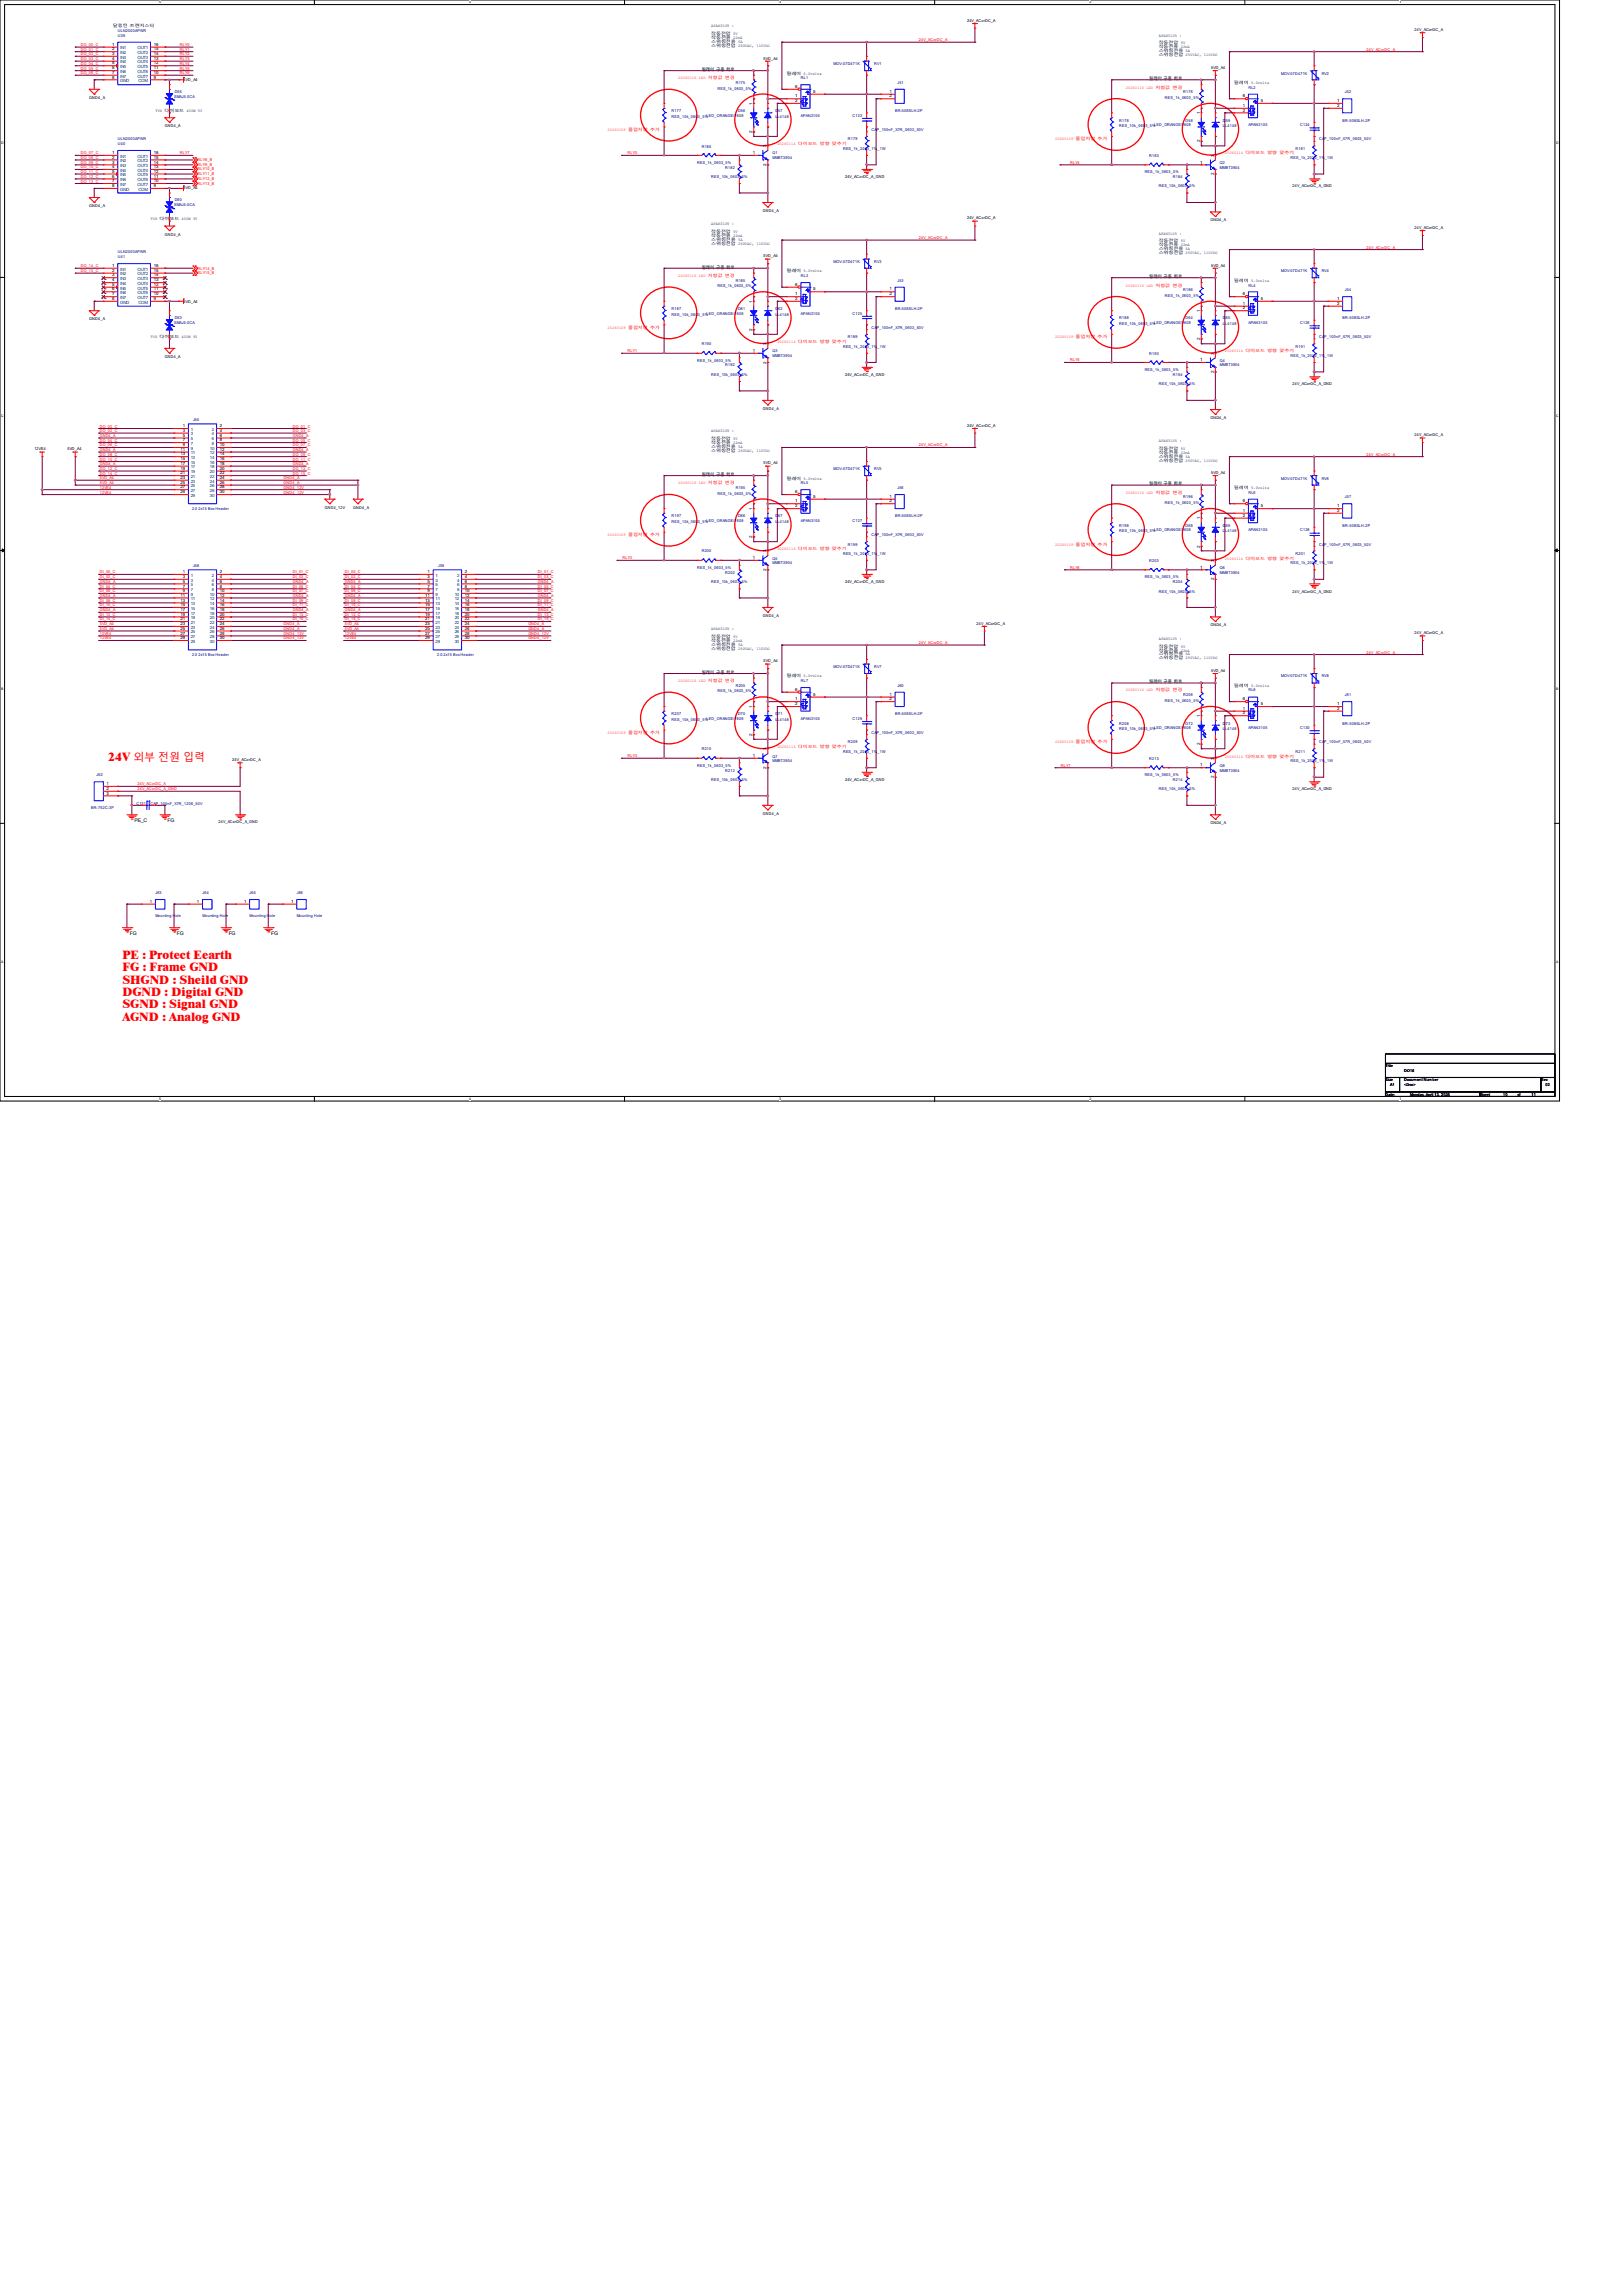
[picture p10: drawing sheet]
<svg xmlns="http://www.w3.org/2000/svg" width="210mm" height="297mm" viewBox="0 0 210 297" stroke-linecap="round" stroke-linejoin="round" font-family="sans-serif">
<defs><g id="words">
<g font-size="1.6" fill="#f00">
<text x="14" y="98.5">24V</text>
<text x="15.8" y="124.1">PE : Protect Eearth</text>
<text x="15.8" y="125.7">FG : Frame GND</text>
<text x="15.8" y="127.3">SHGND : Sheild GND</text>
<text x="15.8" y="128.9">DGND : Digital GND</text>
<text x="15.8" y="130.5">SGND : Signal GND</text>
<text x="15.8" y="132.1">AGND : Analog GND</text>
</g>
<text font-size="1.4" fill="#f00" x="17.3" y="98.5">외부 전원 입력</text>
<g font-size=".6">
<text x="14.5" y="5.9">1</text>
<text x="19.9" y="5.9">16</text>
<text x="14.5" y="10.2">8</text>
<text x="14.5" y="7.1">3</text>
<text x="14.5" y="7.7">4</text>
<text x="14.5" y="8.3">5</text>
<text x="14.5" y="9.6">7</text>
<text x="14.5" y="6.5">2</text>
<text x="14.5" y="9">6</text>
<text x="19.9" y="10.2">9</text>
<text x="19.9" y="9.6">10</text>
<text x="19.9" y="9">11</text>
<text x="19.9" y="8.3">12</text>
<text x="19.9" y="7.7">13</text>
<text x="19.9" y="7.1">14</text>
<text x="19.9" y="6.5">15</text>
<text x="102.9" y="11.4">6</text>
<text x="97.4" y="17.2" transform="rotate(-90 97.4 17.2)">2</text>
<text x="97.4" y="13.6" transform="rotate(-90 97.4 13.6)">1</text>
<text x="102.9" y="12.6">1</text>
<text x="102.9" y="13.2">2</text>
<text x="105.2" y="12">5</text>
<text x="115.1" y="12">1</text>
<text x="115.1" y="12.6">2</text>
<text x="155.3" y="14.8" transform="rotate(-90 155.3 14.8)">1</text>
<text x="160.8" y="12.6">6</text>
<text x="160.8" y="13.8">1</text>
<text x="160.8" y="14.4">2</text>
<text x="163.1" y="13.2">5</text>
<text x="173" y="13.2">1</text>
<text x="173" y="13.8">2</text>
<text x="14.5" y="19.9">1</text>
<text x="14.5" y="21.2">3</text>
<text x="14.5" y="21.8">4</text>
<text x="14.5" y="22.4">5</text>
<text x="14.5" y="23.6">7</text>
<text x="14.5" y="20.5">2</text>
<text x="14.5" y="23">6</text>
<text x="19.9" y="23.6">10</text>
<text x="19.9" y="23">11</text>
<text x="19.9" y="22.4">12</text>
<text x="19.9" y="21.8">13</text>
<text x="19.9" y="21.2">14</text>
<text x="19.9" y="20.5">15</text>
<text x="19.9" y="19.9">16</text>
<text x="97.4" y="19.9">1</text>
<text x="99.2" y="21.5" transform="rotate(-90 99.2 21.5)">2</text>
<text x="99.2" y="19" transform="rotate(-90 99.2 19)">3</text>
<text x="155.3" y="18.4" transform="rotate(-90 155.3 18.4)">2</text>
<text x="155.3" y="21.2">1</text>
<text x="157.1" y="22.7" transform="rotate(-90 157.1 22.7)">2</text>
<text x="157.1" y="20.3" transform="rotate(-90 157.1 20.3)">3</text>
<text x="14.5" y="24.2">8</text>
<text x="19.9" y="24.2">9</text>
<text x="14.5" y="34.5">1</text>
<text x="14.5" y="35.8">3</text>
<text x="14.5" y="35.2">2</text>
<text x="19.9" y="35.8">14</text>
<text x="19.9" y="35.2">15</text>
<text x="19.9" y="34.5">16</text>
<text x="14.5" y="38.8">8</text>
<text x="14.5" y="36.4">4</text>
<text x="14.5" y="37">5</text>
<text x="14.5" y="38.2">7</text>
<text x="14.5" y="37.6">6</text>
<text x="19.9" y="38.8">9</text>
<text x="19.9" y="38.2">10</text>
<text x="19.9" y="37.6">11</text>
<text x="19.9" y="37">12</text>
<text x="19.9" y="36.4">13</text>
<text x="97.4" y="39.2" transform="rotate(-90 97.4 39.2)">1</text>
<text x="102.9" y="37">6</text>
<text x="102.9" y="38.2">1</text>
<text x="102.9" y="38.8">2</text>
<text x="105.2" y="37.6">5</text>
<text x="115.1" y="37.6">1</text>
<text x="115.1" y="38.2">2</text>
<text x="155.3" y="40.4" transform="rotate(-90 155.3 40.4)">1</text>
<text x="160.8" y="38.2">6</text>
<text x="160.8" y="39.5">1</text>
<text x="160.8" y="40">2</text>
<text x="163.1" y="38.8">5</text>
<text x="173" y="38.8">1</text>
<text x="173" y="39.5">2</text>
<text x="97.4" y="42.8" transform="rotate(-90 97.4 42.8)">2</text>
<text x="97.4" y="45.6">1</text>
<text x="99.2" y="47.1" transform="rotate(-90 99.2 47.1)">2</text>
<text x="99.2" y="44.7" transform="rotate(-90 99.2 44.7)">3</text>
<text x="155.3" y="44" transform="rotate(-90 155.3 44)">2</text>
<text x="155.3" y="46.7">1</text>
<text x="157.1" y="45.9" transform="rotate(-90 157.1 45.9)">3</text>
<text x="157.1" y="48.3" transform="rotate(-90 157.1 48.3)">2</text>
<text x="23.4" y="58.3">11</text>
<text x="23.4" y="58.9">13</text>
<text x="23.4" y="59.6">15</text>
<text x="23.7" y="55.3">1</text>
<text x="23.7" y="55.9">3</text>
<text x="23.7" y="56.5">5</text>
<text x="23.7" y="57.1">7</text>
<text x="23.7" y="57.7">9</text>
<text x="28.4" y="55.3">2</text>
<text x="28.4" y="55.9">4</text>
<text x="28.4" y="56.5">6</text>
<text x="28.4" y="57.1">8</text>
<text x="28.4" y="57.7">10</text>
<text x="28.4" y="58.3">12</text>
<text x="28.4" y="58.9">14</text>
<text x="28.4" y="59.6">16</text>
<text x="23.4" y="60.2">17</text>
<text x="23.4" y="60.8">19</text>
<text x="23.4" y="61.4">21</text>
<text x="23.4" y="62">23</text>
<text x="23.4" y="62.6">25</text>
<text x="23.4" y="63.2">27</text>
<text x="23.4" y="63.8">29</text>
<text x="28.4" y="60.2">18</text>
<text x="28.4" y="60.8">20</text>
<text x="28.4" y="61.4">22</text>
<text x="28.4" y="62">24</text>
<text x="28.4" y="62.6">26</text>
<text x="28.4" y="63.2">28</text>
<text x="28.4" y="63.8">30</text>
<text x="97.4" y="66" transform="rotate(-90 97.4 66)">1</text>
<text x="102.9" y="63.8">6</text>
<text x="102.9" y="65">1</text>
<text x="102.9" y="65.7">2</text>
<text x="105.2" y="64.4">5</text>
<text x="115.1" y="64.4">1</text>
<text x="115.1" y="65">2</text>
<text x="160.8" y="65">6</text>
<text x="163.1" y="65.7">5</text>
<text x="173" y="65.7">1</text>
<text x="97.4" y="69.6" transform="rotate(-90 97.4 69.6)">2</text>
<text x="99.2" y="71.5" transform="rotate(-90 99.2 71.5)">3</text>
<text x="155.3" y="70.9" transform="rotate(-90 155.3 70.9)">2</text>
<text x="155.3" y="67.2" transform="rotate(-90 155.3 67.2)">1</text>
<text x="160.8" y="66.3">1</text>
<text x="160.8" y="66.9">2</text>
<text x="173" y="66.3">2</text>
<text x="23.4" y="77.2">11</text>
<text x="23.4" y="77.9">13</text>
<text x="23.7" y="74.2">1</text>
<text x="23.7" y="74.8">3</text>
<text x="23.7" y="75.4">5</text>
<text x="23.7" y="76">7</text>
<text x="23.7" y="76.6">9</text>
<text x="28.4" y="74.2">2</text>
<text x="28.4" y="74.8">4</text>
<text x="28.4" y="75.4">6</text>
<text x="28.4" y="76">8</text>
<text x="28.4" y="76.6">10</text>
<text x="28.4" y="77.2">12</text>
<text x="28.4" y="77.9">14</text>
<text x="55" y="77.2">11</text>
<text x="55" y="77.9">13</text>
<text x="55.3" y="74.2">1</text>
<text x="55.3" y="74.8">3</text>
<text x="55.3" y="75.4">5</text>
<text x="55.3" y="76">7</text>
<text x="55.3" y="76.6">9</text>
<text x="60.2" y="74.2">2</text>
<text x="60.2" y="74.8">4</text>
<text x="60.2" y="75.4">6</text>
<text x="60.2" y="76">8</text>
<text x="60.2" y="76.6">10</text>
<text x="60.2" y="77.2">12</text>
<text x="60.2" y="77.9">14</text>
<text x="97.4" y="72.4">1</text>
<text x="99.2" y="73.9" transform="rotate(-90 99.2 73.9)">2</text>
<text x="155.3" y="73.6">1</text>
<text x="157.1" y="75.1" transform="rotate(-90 157.1 75.1)">2</text>
<text x="157.1" y="72.7" transform="rotate(-90 157.1 72.7)">3</text>
<text x="23.4" y="78.4">15</text>
<text x="23.4" y="79.1">17</text>
<text x="23.4" y="79.7">19</text>
<text x="23.4" y="80.3">21</text>
<text x="23.4" y="80.9">23</text>
<text x="23.4" y="81.5">25</text>
<text x="23.4" y="82.1">27</text>
<text x="23.4" y="82.7">29</text>
<text x="28.4" y="78.4">16</text>
<text x="28.4" y="79.1">18</text>
<text x="28.4" y="79.7">20</text>
<text x="28.4" y="80.3">22</text>
<text x="28.4" y="80.9">24</text>
<text x="28.4" y="81.5">26</text>
<text x="28.4" y="82.1">28</text>
<text x="28.4" y="82.7">30</text>
<text x="55" y="78.4">15</text>
<text x="55" y="79.1">17</text>
<text x="55" y="79.7">19</text>
<text x="55" y="80.3">21</text>
<text x="55" y="80.9">23</text>
<text x="55" y="81.5">25</text>
<text x="55" y="82.1">27</text>
<text x="55" y="82.7">29</text>
<text x="60.2" y="78.4">16</text>
<text x="60.2" y="79.1">18</text>
<text x="60.2" y="79.7">20</text>
<text x="60.2" y="80.3">22</text>
<text x="60.2" y="80.9">24</text>
<text x="60.2" y="81.5">26</text>
<text x="60.2" y="82.1">28</text>
<text x="60.2" y="82.7">30</text>
<text x="102.9" y="89.4">6</text>
<text x="97.4" y="95.2" transform="rotate(-90 97.4 95.2)">2</text>
<text x="97.4" y="91.6" transform="rotate(-90 97.4 91.6)">1</text>
<text x="102.9" y="90.6">1</text>
<text x="102.9" y="91.3">2</text>
<text x="105.2" y="90">5</text>
<text x="115.1" y="90">1</text>
<text x="115.1" y="90.6">2</text>
<text x="155.3" y="92.8" transform="rotate(-90 155.3 92.8)">1</text>
<text x="160.8" y="90.6">6</text>
<text x="160.8" y="91.9">1</text>
<text x="160.8" y="92.5">2</text>
<text x="163.1" y="91.3">5</text>
<text x="173" y="91.3">1</text>
<text x="173" y="91.9">2</text>
<text x="13.8" y="101.6">1</text>
<text x="97.4" y="98">1</text>
<text x="99.2" y="99.5" transform="rotate(-90 99.2 99.5)">2</text>
<text x="99.2" y="97.1" transform="rotate(-90 99.2 97.1)">3</text>
<text x="155.3" y="96.4" transform="rotate(-90 155.3 96.4)">2</text>
<text x="155.3" y="99.2">1</text>
<text x="157.1" y="100.7" transform="rotate(-90 157.1 100.7)">2</text>
<text x="157.1" y="98.3" transform="rotate(-90 157.1 98.3)">3</text>
<text x="13.8" y="102.2">2</text>
<text x="13.8" y="102.8">3</text>
<text x="17.4" y="106.3">PE_C</text>
<text x="21.7" y="106.3">FG</text>
<text x="19.4" y="116.8">1</text>
<text x="25.5" y="116.8">1</text>
<text x="31.6" y="116.8">1</text>
<text x="37.7" y="116.8">1</text>
<text x="16.8" y="121">FG</text>
<text x="22.9" y="121">FG</text>
<text x="29.6" y="121">FG</text>
<text x="35.1" y="121">FG</text>
</g>
<g font-size=".6" fill="#004080">
<text x="15.5" y="10.6">GND</text>
<text x="15.5" y="6.4">IN1</text>
<text x="15.5" y="7.6">IN3</text>
<text x="15.5" y="8.2">IN4</text>
<text x="15.5" y="8.8">IN5</text>
<text x="15.5" y="10">IN7</text>
<text x="15.5" y="7">IN2</text>
<text x="15.5" y="9.4">IN6</text>
<text x="17.8" y="10">OUT7</text>
<text x="17.8" y="9.4">OUT6</text>
<text x="17.8" y="8.8">OUT5</text>
<text x="17.8" y="8.2">OUT4</text>
<text x="17.8" y="7.6">OUT3</text>
<text x="17.8" y="7">OUT2</text>
<text x="17.8" y="6.4">OUT1</text>
<text x="17.9" y="10.6">COM</text>
<text x="15.5" y="20.4">IN1</text>
<text x="15.5" y="21.6">IN3</text>
<text x="15.5" y="22.2">IN4</text>
<text x="15.5" y="22.8">IN5</text>
<text x="15.5" y="21">IN2</text>
<text x="15.5" y="23.5">IN6</text>
<text x="17.8" y="23.5">OUT6</text>
<text x="17.8" y="22.8">OUT5</text>
<text x="17.8" y="22.2">OUT4</text>
<text x="17.8" y="21.6">OUT3</text>
<text x="17.8" y="21">OUT2</text>
<text x="17.8" y="20.4">OUT1</text>
<text x="15.5" y="24.7">GND</text>
<text x="15.5" y="24">IN7</text>
<text x="17.8" y="24">OUT7</text>
<text x="17.9" y="24.7">COM</text>
<text x="15.5" y="35">IN1</text>
<text x="15.5" y="35.6">IN2</text>
<text x="17.8" y="35.6">OUT2</text>
<text x="17.8" y="35">OUT1</text>
<text x="15.5" y="39.3">GND</text>
<text x="15.5" y="36.2">IN3</text>
<text x="15.5" y="36.9">IN4</text>
<text x="15.5" y="37.5">IN5</text>
<text x="15.5" y="38.7">IN7</text>
<text x="15.5" y="38.1">IN6</text>
<text x="17.8" y="38.7">OUT7</text>
<text x="17.8" y="38.1">OUT6</text>
<text x="17.8" y="37.5">OUT5</text>
<text x="17.8" y="36.9">OUT4</text>
<text x="17.8" y="36.2">OUT3</text>
<text x="17.9" y="39.3">COM</text>
<text x="24.7" y="55.8">1</text>
<text x="24.7" y="56.3">3</text>
<text x="24.7" y="57">5</text>
<text x="24.7" y="57.6">7</text>
<text x="24.7" y="58.2">9</text>
<text x="24.7" y="58.8">11</text>
<text x="24.7" y="59.4">13</text>
<text x="27.1" y="58.2">10</text>
<text x="27.1" y="58.8">12</text>
<text x="27.1" y="59.4">14</text>
<text x="27.4" y="55.8">2</text>
<text x="27.4" y="56.3">4</text>
<text x="27.4" y="57">6</text>
<text x="27.4" y="57.6">8</text>
<text x="24.7" y="60">15</text>
<text x="24.7" y="60.6">17</text>
<text x="24.7" y="61.3">19</text>
<text x="24.7" y="61.9">21</text>
<text x="24.7" y="62.4">23</text>
<text x="24.7" y="63.1">25</text>
<text x="24.7" y="63.7">27</text>
<text x="24.7" y="64.3">29</text>
<text x="27.1" y="60">16</text>
<text x="27.1" y="60.6">18</text>
<text x="27.1" y="61.3">20</text>
<text x="27.1" y="61.9">22</text>
<text x="27.1" y="62.4">24</text>
<text x="27.1" y="63.1">26</text>
<text x="27.1" y="63.7">28</text>
<text x="27.1" y="64.3">30</text>
<text x="24.7" y="74.6">1</text>
<text x="24.7" y="75.3">3</text>
<text x="24.7" y="75.9">5</text>
<text x="24.7" y="76.5">7</text>
<text x="24.7" y="77.1">9</text>
<text x="24.7" y="77.7">11</text>
<text x="27.1" y="77.1">10</text>
<text x="27.1" y="77.7">12</text>
<text x="27.4" y="74.6">2</text>
<text x="27.4" y="75.3">4</text>
<text x="27.4" y="75.9">6</text>
<text x="27.4" y="76.5">8</text>
<text x="56.3" y="74.6">1</text>
<text x="56.3" y="75.3">3</text>
<text x="56.3" y="75.9">5</text>
<text x="56.3" y="76.5">7</text>
<text x="56.3" y="77.1">9</text>
<text x="56.3" y="77.7">11</text>
<text x="58.8" y="77.1">10</text>
<text x="58.8" y="77.7">12</text>
<text x="59.1" y="74.6">2</text>
<text x="59.1" y="75.3">4</text>
<text x="59.1" y="75.9">6</text>
<text x="59.1" y="76.5">8</text>
<text x="24.7" y="78.3">13</text>
<text x="24.7" y="78.9">15</text>
<text x="24.7" y="79.5">17</text>
<text x="24.7" y="80.1">19</text>
<text x="24.7" y="80.7">21</text>
<text x="24.7" y="81.4">23</text>
<text x="24.7" y="82">25</text>
<text x="24.7" y="82.6">27</text>
<text x="24.7" y="83.2">29</text>
<text x="27.1" y="78.3">14</text>
<text x="27.1" y="78.9">16</text>
<text x="27.1" y="79.5">18</text>
<text x="27.1" y="80.1">20</text>
<text x="27.1" y="80.7">22</text>
<text x="27.1" y="81.4">24</text>
<text x="27.1" y="82">26</text>
<text x="27.1" y="82.6">28</text>
<text x="27.1" y="83.2">30</text>
<text x="56.3" y="78.3">13</text>
<text x="56.3" y="78.9">15</text>
<text x="56.3" y="79.5">17</text>
<text x="56.3" y="80.1">19</text>
<text x="56.3" y="80.7">21</text>
<text x="56.3" y="81.4">23</text>
<text x="56.3" y="82">25</text>
<text x="56.3" y="82.6">27</text>
<text x="56.3" y="83.2">29</text>
<text x="58.8" y="78.3">14</text>
<text x="58.8" y="78.9">16</text>
<text x="58.8" y="79.5">18</text>
<text x="58.8" y="80.1">20</text>
<text x="58.8" y="80.7">22</text>
<text x="58.8" y="81.4">24</text>
<text x="58.8" y="82">26</text>
<text x="58.8" y="82.6">28</text>
<text x="58.8" y="83.2">30</text>
</g>
<g font-size=".6" fill="#008000">
<text x="90.8" y="9.2">릴레이 구동 회로</text>
<text x="148.7" y="10.4">릴레이 구동 회로</text>
<text x="90.8" y="34.8">릴레이 구동 회로</text>
<text x="148.7" y="36">릴레이 구동 회로</text>
<text x="90.8" y="61.6">릴레이 구동 회로</text>
<text x="148.7" y="62.8">릴레이 구동 회로</text>
<text x="90.8" y="87.2">릴레이 구동 회로</text>
<text x="148.7" y="88.4">릴레이 구동 회로</text>
</g>
<g font-size=".5" fill="#f00">
<text x="10.5" y="6">DO_00_C</text>
<text x="23.3" y="6">RLY0</text>
<text x="118.9" y="5.3">24V_ACorDC_A</text>
<text x="10.5" y="6.6">DO_01_C</text>
<text x="10.5" y="7.2">DO_02_C</text>
<text x="10.5" y="7.8">DO_03_C</text>
<text x="10.5" y="8.4">DO_04_C</text>
<text x="10.5" y="9">DO_05_C</text>
<text x="10.5" y="9.6">DO_06_C</text>
<text x="23.3" y="8.4">RLY4</text>
<text x="23.3" y="9">RLY5</text>
<text x="23.3" y="9.6">RLY6</text>
<text x="23.3" y="7.8">RLY3</text>
<text x="23.3" y="7.2">RLY2</text>
<text x="23.3" y="6.6">RLY1</text>
<text x="87.8" y="10.2">20260116 LED 저항값 변경</text>
<text x="145.7" y="11.5">20260116 LED 저항값 변경</text>
<text x="176.8" y="6.6">24V_ACorDC_A</text>
<text x="78.6" y="16.9">20260109 풀업저항 추가</text>
<text x="10.5" y="20.6">DO_08_C</text>
<text x="10.5" y="20">DO_07_C</text>
<text x="10.5" y="21.2">DO_09_C</text>
<text x="10.5" y="21.8">DO_10_C</text>
<text x="10.5" y="22.4">DO_11_C</text>
<text x="10.5" y="23">DO_12_C</text>
<text x="10.5" y="23.6">DO_13_C</text>
<text x="23.3" y="20">RLY7</text>
<text x="25.6" y="20.9">RLY8_B</text>
<text x="25.6" y="21.5">RLY9_B</text>
<text x="25.6" y="22.1">RLY10_B</text>
<text x="25.6" y="22.7">RLY11_B</text>
<text x="25.6" y="23.3">RLY12_B</text>
<text x="25.6" y="23.9">RLY13_B</text>
<text x="81.2" y="20">RLY0</text>
<text x="100.6" y="18.8">20260114 다이오드 방향 맞추기</text>
<text x="136.5" y="18.2">20260109 풀업저항 추가</text>
<text x="138.5" y="21.2">RLY4</text>
<text x="158.5" y="20">20260114 다이오드 방향 맞추기</text>
<text x="10.5" y="35.2">DO_15_C</text>
<text x="10.5" y="34.6">DO_14_C</text>
<text x="25.6" y="34.9">RLY14_B</text>
<text x="25.6" y="35.5">RLY15_B</text>
<text x="87.8" y="35.9">20260116 LED 저항값 변경</text>
<text x="118.9" y="30.9">24V_ACorDC_A</text>
<text x="176.8" y="32.2">24V_ACorDC_A</text>
<text x="145.7" y="37.1">20260116 LED 저항값 변경</text>
<text x="78.6" y="42.5">20260109 풀업저항 추가</text>
<text x="81.2" y="45.6">RLY1</text>
<text x="100.6" y="44.4">20260114 다이오드 방향 맞추기</text>
<text x="136.5" y="43.8">20260109 풀업저항 추가</text>
<text x="138.5" y="46.8">RLY5</text>
<text x="158.5" y="45.6">20260114 다이오드 방향 맞추기</text>
<text x="12.9" y="55.3">DO_00_C</text>
<text x="12.9" y="55.9">DO_02_C</text>
<text x="12.9" y="56.6">GND4_A</text>
<text x="12.9" y="57.1">DO_04_C</text>
<text x="12.9" y="57.8">DO_06_C</text>
<text x="12.9" y="58.4">GND4_A</text>
<text x="12.9" y="59">DO_08_C</text>
<text x="12.9" y="59.6">DO_10_C</text>
<text x="37.9" y="55.3">DO_01_C</text>
<text x="37.9" y="55.9">DO_03_C</text>
<text x="37.9" y="56.6">GND4_A</text>
<text x="37.9" y="57.1">DO_05_C</text>
<text x="37.9" y="57.8">DO_07_C</text>
<text x="37.9" y="58.4">GND4_A</text>
<text x="37.9" y="59">DO_09_C</text>
<text x="37.9" y="59.6">DO_11_C</text>
<text x="118.9" y="57.8">24V_ACorDC_A</text>
<text x="176.8" y="59">24V_ACorDC_A</text>
<text x="12.9" y="61.4">DO_14_C</text>
<text x="12.9" y="63.2">12VE4</text>
<text x="12.9" y="63.9">12VE4</text>
<text x="12.9" y="62">5VD_A4</text>
<text x="12.9" y="62.6">5VD_A4</text>
<text x="12.9" y="60.2">GND4_A</text>
<text x="12.9" y="60.8">DO_12_C</text>
<text x="36.7" y="63.2">GND4_12V</text>
<text x="36.7" y="63.9">GND4_12V</text>
<text x="36.7" y="62">GND4_A</text>
<text x="36.7" y="62.6">GND4_A</text>
<text x="37.9" y="61.4">DO_15_C</text>
<text x="37.9" y="60.2">GND4_A</text>
<text x="37.9" y="60.8">DO_13_C</text>
<text x="87.8" y="62.6">20260116 LED 저항값 변경</text>
<text x="145.7" y="63.9">20260116 LED 저항값 변경</text>
<text x="78.6" y="69.4">20260109 풀업저항 추가</text>
<text x="100.6" y="71.2">20260114 다이오드 방향 맞추기</text>
<text x="136.5" y="70.6">20260109 풀업저항 추가</text>
<text x="12.9" y="74.2">DI_00_C</text>
<text x="12.9" y="74.8">DI_02_C</text>
<text x="12.9" y="75.4">GND4_A</text>
<text x="12.9" y="76.1">DI_04_C</text>
<text x="12.9" y="76.7">DI_06_C</text>
<text x="12.9" y="77.3">GND4_A</text>
<text x="12.9" y="77.9">DI_08_C</text>
<text x="37.9" y="74.2">DI_01_C</text>
<text x="37.9" y="74.8">DI_03_C</text>
<text x="37.9" y="75.4">GND4_A</text>
<text x="37.9" y="76.1">DI_05_C</text>
<text x="37.9" y="76.7">DI_07_C</text>
<text x="37.9" y="77.3">GND4_A</text>
<text x="37.9" y="77.9">DI_09_C</text>
<text x="44.6" y="74.2">DI_00_C</text>
<text x="44.6" y="74.8">DI_02_C</text>
<text x="44.6" y="75.4">GND4_A</text>
<text x="44.6" y="76.1">DI_04_C</text>
<text x="44.6" y="76.7">DI_06_C</text>
<text x="44.6" y="77.3">GND4_A</text>
<text x="44.6" y="77.9">DI_08_C</text>
<text x="69.6" y="74.2">DI_01_C</text>
<text x="69.6" y="74.8">DI_03_C</text>
<text x="69.6" y="75.4">GND4_A</text>
<text x="69.6" y="76.1">DI_05_C</text>
<text x="69.6" y="76.7">DI_07_C</text>
<text x="69.6" y="77.3">GND4_A</text>
<text x="69.6" y="77.9">DI_09_C</text>
<text x="80.6" y="72.4">RLY2</text>
<text x="138.5" y="73.6">RLY6</text>
<text x="158.5" y="72.4">20260114 다이오드 방향 맞추기</text>
<text x="12.9" y="81.5">5VD_A4</text>
<text x="12.9" y="80.9">5VD_A4</text>
<text x="12.9" y="80.3">DI_14_C</text>
<text x="12.9" y="79.7">DI_12_C</text>
<text x="12.9" y="79.1">GND4_A</text>
<text x="12.9" y="78.5">DI_10_C</text>
<text x="12.9" y="82.2">12VE4</text>
<text x="12.9" y="82.8">12VE4</text>
<text x="36.7" y="81.5">GND4_A</text>
<text x="36.7" y="80.9">GND4_A</text>
<text x="36.7" y="82.2">GND4_12V</text>
<text x="36.7" y="82.8">GND4_12V</text>
<text x="37.9" y="80.3">DI_15_C</text>
<text x="37.9" y="79.7">DI_13_C</text>
<text x="37.9" y="79.1">GND4_A</text>
<text x="37.9" y="78.5">DI_11_C</text>
<text x="44.6" y="81.5">5VD_A4</text>
<text x="44.6" y="80.9">5VD_A4</text>
<text x="44.6" y="80.3">DI_14_C</text>
<text x="44.6" y="79.7">DI_12_C</text>
<text x="44.6" y="79.1">GND4_A</text>
<text x="44.6" y="78.5">DI_10_C</text>
<text x="44.6" y="82.2">12VE4</text>
<text x="44.6" y="82.8">12VE4</text>
<text x="68.4" y="81.5">GND4_A</text>
<text x="68.4" y="80.9">GND4_A</text>
<text x="68.4" y="82.2">GND4_12V</text>
<text x="68.4" y="82.8">GND4_12V</text>
<text x="69.6" y="80.3">DI_15_C</text>
<text x="69.6" y="79.7">DI_13_C</text>
<text x="69.6" y="79.1">GND4_A</text>
<text x="69.6" y="78.5">DI_11_C</text>
<text x="118.9" y="83.3">24V_ACorDC_A</text>
<text x="87.8" y="88.3">20260116 LED 저항값 변경</text>
<text x="145.7" y="89.5">20260116 LED 저항값 변경</text>
<text x="176.8" y="84.6">24V_ACorDC_A</text>
<text x="78.6" y="95">20260109 풀업저항 추가</text>
<text x="17.8" y="101.6">24V_ACorDC_A</text>
<text x="81.2" y="98">RLY3</text>
<text x="100.6" y="96.8">20260114 다이오드 방향 맞추기</text>
<text x="136.5" y="96.2">20260109 풀업저항 추가</text>
<text x="137.3" y="99.2">RLY7</text>
<text x="158.5" y="98">20260114 다이오드 방향 맞추기</text>
<text x="17.8" y="102.3">24V_ACorDC_A_GND</text>
</g>
<g font-size=".5">
<text x="14.6" y="3.6">달링턴 트랜지스터</text>
<text x="20.6" y=".4">5</text>
<text x="60.7" y=".4">4</text>
<text x="92" y="4.6">작동전압 5V</text>
<text x="92" y="5.1">작동전류 22mA</text>
<text x="92" y="5.6">스위칭전류 5A</text>
<text x="92" y="3.6">APAN3105 :</text>
<text x="100.8" y=".4">3</text>
<text x="125.1" y="2.8">24V_ACorDC_A</text>
<text x="141" y=".4">2</text>
<text x="149.9" y="5.8">작동전압 5V</text>
<text x="150" y="4.7">APAN3105 :</text>
<text x="181.1" y=".4">1</text>
<text x="183.1" y="4">24V_ACorDC_A</text>
<text x="23.7" y="10.5">5VD_A4</text>
<text x="92" y="6.1">스위칭전압 250VAC, 110VDC</text>
<text x="98.8" y="7.7">5VD_A4</text>
<text x="101.8" y="9.7">릴레이 5.0volts</text>
<text x="149.9" y="6.3">작동전류 22mA</text>
<text x="149.9" y="6.8">스위칭전류 5A</text>
<text x="149.9" y="7.3">스위칭전압 250VAC, 110VDC</text>
<text x="156.7" y="8.9">5VD_A4</text>
<text x="159.7" y="10.8">릴레이 5.0volts</text>
<text x="11.6" y="12.8">GND4_A</text>
<text x="20.1" y="14.5">TVS 다이오드 400W 5V</text>
<text x="21.3" y="16.5">GND4_A</text>
<text x=".2" y="18.6">D</text>
<text x="109.3" y="23">24V_ACorDC_A_GND</text>
<text x="201.4" y="18.6">D</text>
<text x="11.6" y="26.8">GND4_A</text>
<text x="19.5" y="28.5">TVS 다이오드 400W 5V</text>
<text x="23.7" y="24.5">5VD_A4</text>
<text x="92" y="29.1">APAN3105 :</text>
<text x="98.7" y="27.4">GND4_A</text>
<text x="125.1" y="28.4">24V_ACorDC_A</text>
<text x="156.6" y="28.7">GND4_A</text>
<text x="167.3" y="24.3">24V_ACorDC_A_GND</text>
<text x="183.1" y="29.6">24V_ACorDC_A</text>
<text x="21.3" y="30.5">GND4_A</text>
<text x="92" y="30.1">작동전압 5V</text>
<text x="92" y="30.6">작동전류 22mA</text>
<text x="92" y="31.2">스위칭전류 5A</text>
<text x="92" y="31.7">스위칭전압 250VAC, 110VDC</text>
<text x="98.8" y="33.3">5VD_A4</text>
<text x="101.8" y="35.2">릴레이 5.0volts</text>
<text x="149.9" y="31.4">작동전압 5V</text>
<text x="149.9" y="31.9">작동전류 22mA</text>
<text x="149.9" y="32.4">스위칭전류 5A</text>
<text x="149.9" y="32.9">스위칭전압 250VAC, 110VDC</text>
<text x="150" y="30.4">APAN3105 :</text>
<text x="156.7" y="34.5">5VD_A4</text>
<text x="11.6" y="41.4">GND4_A</text>
<text x="23.7" y="39.2">5VD_A4</text>
<text x="159.7" y="36.4">릴레이 5.0volts</text>
<text x="19.5" y="43.8">TVS 다이오드 400W 5V</text>
<text x="21.3" y="46.3">GND4_A</text>
<text x=".2" y="53.9">C</text>
<text x="98.7" y="53">GND4_A</text>
<text x="109.3" y="48.6">24V_ACorDC_A_GND</text>
<text x="167.3" y="49.9">24V_ACorDC_A_GND</text>
<text x="201.4" y="53.9">C</text>
<text x="4.4" y="58.3">12VE4</text>
<text x="8.7" y="58.3">5VD_A4</text>
<text x="92" y="57">작동전압 5V</text>
<text x="92" y="57.5">작동전류 22mA</text>
<text x="92" y="58">스위칭전류 5A</text>
<text x="92" y="58.5">스위칭전압 250VAC, 110VDC</text>
<text x="92" y="56">APAN3105 :</text>
<text x="125.1" y="55.2">24V_ACorDC_A</text>
<text x="149.9" y="58.2">작동전압 5V</text>
<text x="149.9" y="58.7">작동전류 22mA</text>
<text x="149.9" y="59.2">스위칭전류 5A</text>
<text x="149.9" y="59.7">스위칭전압 250VAC, 110VDC</text>
<text x="150" y="57.2">APAN3105 :</text>
<text x="156.6" y="54.3">GND4_A</text>
<text x="183.1" y="56.5">24V_ACorDC_A</text>
<text x="42" y="65.8">GND4_12V</text>
<text x="45.7" y="65.8">GND4_A</text>
<text x="98.8" y="60.1">5VD_A4</text>
<text x="101.8" y="62.1">릴레이 5.0volts</text>
<text x="156.7" y="61.3">5VD_A4</text>
<text x="159.7" y="63.3">릴레이 5.0volts</text>
<text x="109.3" y="75.5">24V_ACorDC_A_GND</text>
<text x="167.3" y="76.7">24V_ACorDC_A_GND</text>
<text x="92" y="82.6">작동전압 5V</text>
<text x="92" y="83.1">작동전류 22mA</text>
<text x="92" y="83.6">스위칭전류 5A</text>
<text x="92" y="81.6">APAN3105 :</text>
<text x="98.7" y="79.8">GND4_A</text>
<text x="126.4" y="80.9">24V_ACorDC_A</text>
<text x="149.9" y="83.8">작동전압 5V</text>
<text x="150" y="82.8">APAN3105 :</text>
<text x="156.6" y="81.1">GND4_A</text>
<text x="183.1" y="82">24V_ACorDC_A</text>
<text x=".2" y="89.3">B</text>
<text x="92" y="84.1">스위칭전압 250VAC, 110VDC</text>
<text x="98.8" y="85.7">5VD_A4</text>
<text x="101.8" y="87.7">릴레이 5.0volts</text>
<text x="149.9" y="84.3">작동전류 22mA</text>
<text x="149.9" y="84.8">스위칭전류 5A</text>
<text x="149.9" y="85.3">스위칭전압 250VAC, 110VDC</text>
<text x="156.7" y="86.9">5VD_A4</text>
<text x="159.7" y="88.9">릴레이 5.0volts</text>
<text x="201.4" y="89.3">B</text>
<text x="30.1" y="98.5">24V_ACorDC_A</text>
<text x="109.3" y="101.1">24V_ACorDC_A_GND</text>
<text x="28.3" y="106.5">24V_ACorDC_A_GND</text>
<text x="98.7" y="105.4">GND4_A</text>
<text x="156.6" y="106.7">GND4_A</text>
<text x="167.3" y="102.3">24V_ACorDC_A_GND</text>
<text x=".2" y="124.6">A</text>
<text x="201.4" y="124.6">A</text>
<text x="20.6" y="142.3">5</text>
<text x="60.7" y="142.3">4</text>
<text x="100.8" y="142.3">3</text>
<text x="141" y="142.3">2</text>
<text x="179.3" y="138.1">Title</text>
<text x="179.3" y="139.9">Size</text>
<text x="179.3" y="141.8">Date:</text>
<text x="179.9" y="140.6">A1</text>
<text x="181.1" y="142.3">1</text>
<text x="181.7" y="139.9">Document Number</text>
<text x="181.7" y="140.6">&lt;Doc&gt;</text>
<text x="181.7" y="138.8">DO16</text>
<text x="182.5" y="141.8">Monday, April 13, 2026</text>
<text x="191.5" y="141.8">Sheet</text>
<text x="194.5" y="141.8">10</text>
<text x="196.3" y="141.8">of</text>
<text x="198.2" y="141.8">11</text>
<text x="199.4" y="139.9">Rev</text>
<text x="200" y="140.6">02</text>
</g>
<g font-size=".5" fill="#000080">
<text x="15.2" y="4.7">U39</text>
<text x="15.2" y="4.1">ULN2003APWR</text>
<text x="92.8" y="11.6">RES_1k_0603_5%</text>
<text x="95.2" y="10.8">R175</text>
<text x="103.6" y="10.2">RL1</text>
<text x="107.9" y="8.4">MOV-07D471K</text>
<text x="113.1" y="8.4">RV1</text>
<text x="116.1" y="10.8">J51</text>
<text x="161.5" y="11.5">RL2</text>
<text x="165.8" y="9.7">MOV-07D471K</text>
<text x="171" y="9.7">RV2</text>
<text x="22.5" y="12.7">SMAJ5.0CA</text>
<text x="22.6" y="12.1">D55</text>
<text x="86.9" y="14.5">R177</text>
<text x="86.9" y="15.2">RES_10k_0603_5%</text>
<text x="91.4" y="15.1">LED_ORANGE/1608</text>
<text x="95.5" y="14.5">D56</text>
<text x="100.3" y="14.5">D57</text>
<text x="100.3" y="15.2">LL4148</text>
<text x="103.6" y="15.1">APAN3105</text>
<text x="110.3" y="15.1">C123</text>
<text x="112.8" y="16.9">CAP_100nF_X7R_0603_50V</text>
<text x="115.8" y="14.5">BR-508SLH-2P</text>
<text x="144.8" y="15.7">R178</text>
<text x="144.8" y="16.5">RES_10k_0603_5%LED_ORANGE/1608</text>
<text x="150.8" y="12.8">RES_1k_0603_5%</text>
<text x="153.1" y="12.1">R176</text>
<text x="153.4" y="15.7">D58</text>
<text x="158.2" y="15.7">D59</text>
<text x="158.2" y="16.5">LL4148</text>
<text x="161.5" y="16.3">APAN3105</text>
<text x="168.2" y="16.3">C124</text>
<text x="173.7" y="15.7">BR-508SLH-2P</text>
<text x="174" y="12.1">J52</text>
<text x="15.2" y="18.8">U40</text>
<text x="15.2" y="18.2">ULN2003APWR</text>
<text x="90.2" y="21.2">RES_1k_0603_5%</text>
<text x="90.8" y="19.1">R180</text>
<text x="92" y="23">RES_10k_0603_5%</text>
<text x="93.9" y="21.8">R182</text>
<text x="99.9" y="20">Q1</text>
<text x="99.9" y="20.6">MMBT3904</text>
<text x="109.1" y="19.4">RES_1k_2010_1%_1W</text>
<text x="109.7" y="18.2">R179</text>
<text x="148.1" y="22.4">RES_1k_0603_5%</text>
<text x="148.7" y="20.3">R183</text>
<text x="151.8" y="23">R184</text>
<text x="157.9" y="21.2">Q2</text>
<text x="157.9" y="21.8">MMBT3904</text>
<text x="167" y="20.6">RES_1k_2010_1%_1W</text>
<text x="167.6" y="19.4">R181</text>
<text x="170.7" y="18.2">CAP_100nF_X7R_0603_50V</text>
<text x="22.5" y="26.7">SMAJ5.0CA</text>
<text x="22.6" y="26.1">D60</text>
<text x="149.9" y="24.3">RES_10k_0603_5%</text>
<text x="15.2" y="33.4">U41</text>
<text x="15.2" y="32.8">ULN2003APWR</text>
<text x="103.6" y="35.9">RL3</text>
<text x="107.9" y="34">MOV-07D471K</text>
<text x="113.1" y="34">RV3</text>
<text x="165.8" y="35.2">MOV-07D471K</text>
<text x="171" y="35.2">RV4</text>
<text x="22.5" y="41.9">SMAJ5.0CA</text>
<text x="22.6" y="41.3">D63</text>
<text x="86.9" y="40.1">R187</text>
<text x="86.9" y="40.8">RES_10k_0603_5%LED_ORANGE/1608</text>
<text x="92.8" y="37.2">RES_1k_0603_5%</text>
<text x="95.2" y="36.4">R185</text>
<text x="95.5" y="40.1">D61</text>
<text x="100.3" y="40.1">D62</text>
<text x="100.3" y="40.8">LL4148</text>
<text x="103.6" y="40.7">APAN3105</text>
<text x="110.3" y="40.7">C125</text>
<text x="115.8" y="40.1">BR-508SLH-2P</text>
<text x="116.1" y="36.4">J53</text>
<text x="144.8" y="41.3">R188</text>
<text x="150.8" y="38.4">RES_1k_0603_5%</text>
<text x="153.1" y="37.7">R186</text>
<text x="153.4" y="41.3">D64</text>
<text x="158.2" y="41.3">D65</text>
<text x="161.5" y="37.1">RL4</text>
<text x="161.5" y="41.9">APAN3105</text>
<text x="168.2" y="41.9">C126</text>
<text x="173.7" y="41.3">BR-508SLH-2P</text>
<text x="174" y="37.7">J54</text>
<text x="90.2" y="46.8">RES_1k_0603_5%</text>
<text x="90.8" y="44.7">R190</text>
<text x="93.9" y="47.4">R192</text>
<text x="99.9" y="45.6">Q3</text>
<text x="99.9" y="46.2">MMBT3904</text>
<text x="109.1" y="45">RES_1k_2010_1%_1W</text>
<text x="109.7" y="43.8">R189</text>
<text x="112.8" y="42.5">CAP_100nF_X7R_0603_50V</text>
<text x="144.8" y="42.1">RES_10k_0603_5%LED_ORANGE/1608</text>
<text x="148.7" y="45.9">R193</text>
<text x="157.9" y="46.8">Q4</text>
<text x="157.9" y="47.4">MMBT3904</text>
<text x="158.2" y="42.1">LL4148</text>
<text x="167" y="46.2">RES_1k_2010_1%_1W</text>
<text x="167.6" y="45">R191</text>
<text x="170.7" y="43.8">CAP_100nF_X7R_0603_50V</text>
<text x="92" y="48.6">RES_10k_0603_5%</text>
<text x="148.1" y="48">RES_1k_0603_5%</text>
<text x="149.9" y="49.9">RES_10k_0603_5%</text>
<text x="151.8" y="48.6">R194</text>
<text x="25" y="54.5">J55</text>
<text x="24.8" y="66">2.0 2x15 Box Header</text>
<text x="92.8" y="64">RES_1k_0603_5%</text>
<text x="95.2" y="63.3">R195</text>
<text x="103.6" y="62.6">RL5</text>
<text x="107.9" y="60.8">MOV-07D471K</text>
<text x="113.1" y="60.8">RV5</text>
<text x="116.1" y="63.3">J56</text>
<text x="150.8" y="65.2">RES_1k_0603_5%</text>
<text x="153.1" y="64.5">R196</text>
<text x="161.5" y="63.9">RL6</text>
<text x="165.8" y="62.1">MOV-07D471K</text>
<text x="171" y="62.1">RV6</text>
<text x="174" y="64.5">J57</text>
<text x="86.9" y="66.9">R197</text>
<text x="86.9" y="67.6">RES_10k_0603_5%LED_ORANGE/1608</text>
<text x="90.8" y="71.5">R200</text>
<text x="95.5" y="66.9">D66</text>
<text x="100.3" y="66.9">D67</text>
<text x="100.3" y="67.6">LL4148</text>
<text x="103.6" y="67.6">APAN3105</text>
<text x="109.1" y="71.8">RES_1k_2010_1%_1W</text>
<text x="109.7" y="70.6">R199</text>
<text x="110.3" y="67.6">C127</text>
<text x="112.8" y="69.4">CAP_100nF_X7R_0603_50V</text>
<text x="115.8" y="66.9">BR-508SLH-2P</text>
<text x="144.8" y="68.2">R198</text>
<text x="144.8" y="68.9">RES_10k_0603_5%LED_ORANGE/1608</text>
<text x="153.4" y="68.2">D68</text>
<text x="158.2" y="68.2">D69</text>
<text x="158.2" y="68.9">LL4148</text>
<text x="161.5" y="68.7">APAN3105</text>
<text x="167.6" y="71.8">R201</text>
<text x="168.2" y="68.7">C128</text>
<text x="170.7" y="70.6">CAP_100nF_X7R_0603_50V</text>
<text x="173.7" y="68.2">BR-508SLH-2P</text>
<text x="25" y="73.4">J58</text>
<text x="56.7" y="73.4">J59</text>
<text x="90.2" y="73.7">RES_1k_0603_5%</text>
<text x="92" y="75.5">RES_10k_0603_5%</text>
<text x="93.9" y="74.2">R202</text>
<text x="99.9" y="72.4">Q5</text>
<text x="99.9" y="73">MMBT3904</text>
<text x="148.1" y="74.8">RES_1k_0603_5%</text>
<text x="148.7" y="72.7">R203</text>
<text x="149.9" y="76.7">RES_10k_0603_5%</text>
<text x="151.8" y="75.5">R204</text>
<text x="157.9" y="73.7">Q6</text>
<text x="157.9" y="74.2">MMBT3904</text>
<text x="167" y="73">RES_1k_2010_1%_1W</text>
<text x="24.8" y="84.9">2.0 2x15 Box Header</text>
<text x="56.6" y="84.9">2.0 2x15 Box Header</text>
<text x="92.8" y="89.6">RES_1k_0603_5%</text>
<text x="95.2" y="88.9">R205</text>
<text x="103.6" y="88.3">RL7</text>
<text x="107.9" y="86.4">MOV-07D471K</text>
<text x="113.1" y="86.4">RV7</text>
<text x="116.1" y="88.9">J60</text>
<text x="161.5" y="89.5">RL8</text>
<text x="165.8" y="87.7">MOV-07D471K</text>
<text x="171" y="87.7">RV8</text>
<text x="86.9" y="92.5">R207</text>
<text x="86.9" y="93.3">RES_10k_0603_5%LED_ORANGE/1608</text>
<text x="95.5" y="92.5">D70</text>
<text x="100.3" y="92.5">D71</text>
<text x="100.3" y="93.3">LL4148</text>
<text x="103.6" y="93.1">APAN3105</text>
<text x="110.3" y="93.1">C129</text>
<text x="112.8" y="95">CAP_100nF_X7R_0603_50V</text>
<text x="115.8" y="92.5">BR-508SLH-2P</text>
<text x="144.8" y="93.8">R208</text>
<text x="144.8" y="94.5">RES_10k_0603_5%LED_ORANGE/1608</text>
<text x="150.8" y="90.8">RES_1k_0603_5%</text>
<text x="153.1" y="90.1">R206</text>
<text x="153.4" y="93.8">D72</text>
<text x="158.2" y="93.8">D73</text>
<text x="158.2" y="94.5">LL4148</text>
<text x="161.5" y="94.4">APAN3105</text>
<text x="168.2" y="94.4">C130</text>
<text x="173.7" y="93.8">BR-508SLH-2P</text>
<text x="174" y="90.1">J61</text>
<text x="12.5" y="100.5">J62</text>
<text x="90.2" y="99.2">RES_1k_0603_5%</text>
<text x="90.8" y="97.1">R210</text>
<text x="92" y="101.1">RES_10k_0603_5%</text>
<text x="93.9" y="99.9">R212</text>
<text x="99.9" y="98">Q7</text>
<text x="99.9" y="98.6">MMBT3904</text>
<text x="109.1" y="97.4">RES_1k_2010_1%_1W</text>
<text x="109.7" y="96.2">R209</text>
<text x="148.1" y="100.5">RES_1k_0603_5%</text>
<text x="148.7" y="98.3">R213</text>
<text x="151.8" y="101.1">R214</text>
<text x="157.9" y="99.2">Q8</text>
<text x="157.9" y="99.9">MMBT3904</text>
<text x="167" y="98.6">RES_1k_2010_1%_1W</text>
<text x="167.6" y="97.4">R211</text>
<text x="170.7" y="96.2">CAP_100nF_X7R_0603_50V</text>
<text x="11.8" y="104.7">BR-762C-3P</text>
<text x="17.7" y="104.1">C131</text>
<text x="19.5" y="104.1">CAP_100nF_X7R_1206_50V</text>
<text x="149.9" y="102.3">RES_10k_0603_5%</text>
<text x="20.1" y="115.7">J63</text>
<text x="20.1" y="118.7">Mounting Hole</text>
<text x="26.2" y="115.7">J64</text>
<text x="26.2" y="118.7">Mounting Hole</text>
<text x="32.3" y="115.7">J65</text>
<text x="32.3" y="118.7">Mounting Hole</text>
<text x="38.4" y="115.7">J66</text>
<text x="38.4" y="118.7">Mounting Hole</text>
</g>
</g></defs>
<path d="M0 0h201.8v142.5h-201.8zM.6 .6h200.6v141.3h-200.6z" fill="none" stroke="#000" stroke-width=".13"/>
<g fill="#fff">
<path d="M20.6 0h.2v.6h-.2z"/>
<path d="M20.6 141.9h.2v.6h-.2z"/>
</g>
<path d="M40.7 0v.6M40.7 141.9v.6" fill="none" stroke="#000" stroke-width=".13"/>
<g fill="#fff">
<path d="M60.7 0h.2v.6h-.2z"/>
<path d="M60.7 141.9h.2v.6h-.2z"/>
</g>
<path d="M80.8 0v.6M80.8 141.9v.6" fill="none" stroke="#000" stroke-width=".13"/>
<g fill="#fff">
<path d="M100.8 0h.2v.6h-.2z"/>
<path d="M100.8 141.9h.2v.6h-.2z"/>
</g>
<path d="M120.9 0v.6M120.9 141.9v.6" fill="none" stroke="#000" stroke-width=".13"/>
<g fill="#fff">
<path d="M141 0h.2v.6h-.2z"/>
<path d="M141 141.9h.2v.6h-.2z"/>
</g>
<path d="M161.1 0v.6M161.1 141.9v.6" fill="none" stroke="#000" stroke-width=".13"/>
<g fill="#fff">
<path d="M181.1 0h.2v.6h-.2z"/>
<path d="M181.1 141.9h.2v.6h-.2z"/>
<path d="M.2 18.2h.3v.6h-.3z"/>
<path d="M201.4 18.2h.3v.6h-.3z"/>
<path d="M.2 53.6h.3v.5h-.3z"/>
<path d="M201.4 53.6h.3v.5h-.3z"/>
</g>
<path d="M0 35.9h.6M201.2 35.9h.6" fill="none" stroke="#000" stroke-width=".13"/>
<g fill="#fff">
<path d="M.2 88.9h.2v.5h-.2z"/>
<path d="M201.4 88.9h.2v.5h-.2z"/>
</g>
<path d="M0 71.2h.6M201.2 71.2h.6" fill="none" stroke="#000" stroke-width=".13"/>
<path d="M.3 71l.3 .2-.3 .2zM201.2 71.2l.3-.2v.4z" fill="#000" stroke="#000" stroke-width=".13"/>
<g fill="#fff">
<path d="M.2 124.2h.3v.5h-.3z"/>
<path d="M201.4 124.2h.3v.5h-.3z"/>
</g>
<path d="M0 106.6h.6M201.2 106.6h.6M179.3 136.4h21.9v1.2h-21.9zM179.3 137.6h21.9v1.8h-21.9zM179.3 139.4h1.8v1.9h-1.8zM181.1 139.4h18.3v1.9h-18.3zM199.4 139.4h1.8v1.9h-1.8zM179.3 141.3h12.2v.6h-12.2zM191.5 141.3h9.7v.6h-9.7z" fill="none" stroke="#000" stroke-width=".13"/>
<g fill="none" stroke="#f00" stroke-width=".17">
<path d="M84 12.5a3.7 3.7 0 0 1 3.8-.7 3.7 3.7 0 0 1 2.4 3.1 3.7 3.7 0 0 1-2.4 3.1 3.7 3.7 0 0 1-3.8-.7 3.2 3.2 0 0 1 0-4.8zM96.1 13.2a3.7 3.7 0 0 1 3.9-.8 3.7 3.7 0 0 1 2.4 3.1 3.7 3.7 0 0 1-2.4 3.2 3.7 3.7 0 0 1-3.9-.8 3.2 3.2 0 0 1 0-4.7zM141.9 13.7a3.7 3.7 0 0 1 3.8-.7 3.7 3.7 0 0 1 2.4 3.1 3.7 3.7 0 0 1-2.4 3.1 3.7 3.7 0 0 1-3.8-.7 3.2 3.2 0 0 1 0-4.8zM154.1 14.4a3.7 3.7 0 0 1 3.8-.8 3.7 3.7 0 0 1 2.4 3.1 3.7 3.7 0 0 1-2.4 3.2 3.7 3.7 0 0 1-3.8-.8 3.2 3.2 0 0 1 0-4.7zM84 38.1a3.7 3.7 0 0 1 3.8-.7 3.7 3.7 0 0 1 2.4 3.1 3.7 3.7 0 0 1-2.4 3.1 3.7 3.7 0 0 1-3.8-.7 3.2 3.2 0 0 1 0-4.8zM96.1 38.7a3.7 3.7 0 0 1 3.9-.7 3.7 3.7 0 0 1 2.4 3.1 3.7 3.7 0 0 1-2.4 3.1 3.7 3.7 0 0 1-3.9-.7 3.2 3.2 0 0 1 0-4.8zM141.9 39.4a3.7 3.7 0 0 1 3.8-.8 3.7 3.7 0 0 1 2.4 3.1 3.7 3.7 0 0 1-2.4 3.2 3.7 3.7 0 0 1-3.8-.8 3.2 3.2 0 0 1 0-4.7zM154.1 40a3.7 3.7 0 0 1 3.8-.8 3.7 3.7 0 0 1 2.4 3.1 3.7 3.7 0 0 1-2.4 3.2 3.7 3.7 0 0 1-3.8-.8 3.2 3.2 0 0 1 0-4.7zM84 65a3.7 3.7 0 0 1 3.8-.8 3.7 3.7 0 0 1 2.4 3.1 3.7 3.7 0 0 1-2.4 3.2 3.7 3.7 0 0 1-3.8-.8 3.2 3.2 0 0 1 0-4.7zM96.1 65.6a3.7 3.7 0 0 1 3.9-.8 3.7 3.7 0 0 1 2.4 3.1 3.7 3.7 0 0 1-2.4 3.2 3.7 3.7 0 0 1-3.9-.8 3.2 3.2 0 0 1 0-4.7zM141.9 66.2a3.7 3.7 0 0 1 3.8-.8 3.7 3.7 0 0 1 2.4 3.1 3.7 3.7 0 0 1-2.4 3.2 3.7 3.7 0 0 1-3.8-.8 3.2 3.2 0 0 1 0-4.7zM154.1 66.8a3.7 3.7 0 0 1 3.8-.8 3.7 3.7 0 0 1 2.4 3.2 3.7 3.7 0 0 1-2.4 3.1 3.7 3.7 0 0 1-3.8-.8 3.2 3.2 0 0 1 0-4.7z"/>
<path d="M84 90.6a3.7 3.7 0 0 1 3.8-.8 3.7 3.7 0 0 1 2.4 3.1 3.7 3.7 0 0 1-2.4 3.2 3.7 3.7 0 0 1-3.8-.8 3.2 3.2 0 0 1 0-4.7zM96.1 91.2a3.7 3.7 0 0 1 3.9-.8 3.7 3.7 0 0 1 2.4 3.1 3.7 3.7 0 0 1-2.4 3.2 3.7 3.7 0 0 1-3.9-.8 3.2 3.2 0 0 1 0-4.7zM141.9 91.8a3.7 3.7 0 0 1 3.8-.8 3.7 3.7 0 0 1 2.4 3.1 3.7 3.7 0 0 1-2.4 3.2 3.7 3.7 0 0 1-3.8-.8 3.2 3.2 0 0 1 0-4.7zM154.1 92.4a3.7 3.7 0 0 1 3.8-.8 3.7 3.7 0 0 1 2.4 3.2 3.7 3.7 0 0 1-2.4 3.1 3.7 3.7 0 0 1-3.8-.8 3.2 3.2 0 0 1 0-4.7z"/>
</g>
<g fill="none" stroke="#800040" stroke-width=".13">
<path d="M9.7 6.1h.1M9.7 6.7h.1M9.7 7.3h.1M9.7 7.9h.1M9.7 8.5h.1M9.7 9.1h.1M9.7 9.7h.1M9.7 6.1h3.7M9.7 6.7h3.7M9.7 7.3h3.7M9.7 7.9h3.7M9.7 8.5h3.7"/>
<path d="M9.7 9.1h3.7M9.7 9.7h3.7M12.2 10.3h.1M12.2 10.3h1.2M12.2 10.3v1.3M21.3 10.3h.1M21.3 8.5h.1M21.3 9.1h.1M21.3 9.7h.1M21.3 7.9h.1M21.3 7.3h.1M21.3 6.7h.1"/>
<path d="M21.3 6.1h.1M21.3 10.3h1.9M21.3 6.1h3.7M21.3 6.7h3.7M21.3 7.3h3.7M21.3 7.9h3.7M21.3 8.5h3.7M21.3 9.1h3.7M21.3 9.7h3.7M21.9 10.3h.1M21.9 14.6h.1M21.9 10.3v.7"/>
<path d="M21.9 14.6v.6M85.9 9.1h.1M85.9 9.1h13.5M85.9 9.1v4.3M85.9 16.4v3.7M97.5 12.8h.1M97.5 9.1h.1M97.5 17.1h.1M97.5 17.7h.1M97.5 9.1v.6M97.5 12.8v.6M97.5 17.1v.6"/>
<path d="M99.4 9.1h.1M99.4 12.8h.1M99.4 16.4h.1M99.4 17.7h.1M99.4 8.5h.1M99.4 8.5v4.9M99.4 16.4v2.5M99.4 12.8h2.4M100.6 13.4h.1M100.6 13.4v4.3h-3.1M100.6 13.4h1.2M101.2 11.6h.1"/>
<path d="M101.2 5.5h.1M101.2 11.6h.6M101.2 5.5v6.1M101.2 5.5h25M106.7 12.2h.1M106.7 12.2h7.3M112.1 12.2h.1M112.1 5.5h.1M112.1 16.4h.1M112.1 9.7h.1M112.1 5.5v1.8M112.1 9.7v4.9"/>
<path d="M112.1 16.4v.7M113.4 12.8h.1M113.4 12.8v8.5h-1.3M113.4 12.8h.6M126.2 5.5h.1M126.2 3.6v1.9M143.8 10.3h.1M143.8 10.3h13.5M143.8 10.3v4.3M143.8 17.7v3.6M155.4 14h.1M155.4 10.3h.1"/>
<path d="M155.4 18.3h.1M155.4 18.9h.1M155.4 10.3v.7M155.4 14v.6M155.4 18.3v.6M157.3 10.3h.1M157.3 14h.1M157.3 17.7h.1M157.3 18.9h.1M157.3 9.7h.1M157.3 9.7v4.9M157.3 17.7v2.4"/>
<path d="M157.3 14h2.4M158.5 14.6h.1M158.5 14.6v4.3h-3.1M158.5 14.6h1.2M159.1 12.8h.1M159.1 6.7h.1M159.1 6.7h25M159.1 12.8h.6M159.1 6.7v6.1M164.6 13.4h.1M164.6 13.4h7.3M170.1 11h.1"/>
<path d="M170.1 13.4h.1M170.1 6.7h.1M170.1 17.7h.1M170.1 6.7v1.8M170.1 11v4.8M170.1 17.7v.6M171.3 14h.1M171.3 14v8.5h-1.2M171.3 14h.6M184.1 6.7h.1M184.1 4.9v1.8M9.7 20.7h.1"/>
<path d="M9.7 20.1h.1M9.7 21.3h.1M9.7 21.9h.1M9.7 22.5h.1M9.7 23.2h.1M9.7 23.7h.1M9.7 35.3h.1M9.7 34.7h.1M9.7 20.7h3.7M9.7 20.1h3.7M9.7 21.3h3.7M9.7 21.9h3.7"/>
<path d="M9.7 22.5h3.7M9.7 23.2h3.7M9.7 23.7h3.7M9.7 35.3h3.7M9.7 34.7h3.7M12.2 24.4h.1M12.2 39h.1M12.2 24.4h1.2M12.2 24.4v1.2M12.2 39v1.2M12.2 39h1.2M21.3 24.4h.1"/>
<path d="M21.3 39h.1M21.3 34.7h.1M21.3 35.3h.1M21.3 21.3h.1M21.3 22.5h.1M21.3 21.9h.1M21.3 23.2h.1M21.3 23.7h.1M21.3 20.7h.1M21.3 20.1h.1M21.3 24.4h1.9M21.3 39h1.9"/>
<path d="M21.3 20.7h3.7M21.3 20.1h3.7M21.3 21.3h3.7M21.3 21.9h3.7M21.3 22.5h3.7M21.3 23.2h3.7M21.3 23.7h3.7M21.3 35.3h3.7M21.3 34.7h3.7M21.9 24.4h.1M21.9 28.6h.1M21.9 39h.1"/>
<path d="M21.9 24.4v.6M21.9 28.6v.7M21.9 39v1.2M80.4 20.1h.1M80.4 20.1h9.8M85.9 20.1h.1M85.9 34.7h.1M85.9 34.7h13.5M85.9 34.7v4.3M93.3 20.1h.1M93.3 20.1h4.2M95.7 20.1h.1"/>
<path d="M95.7 25h.1M95.7 23.7h.1M95.7 20.1v.6M95.7 23.7v1.3M95.7 25h3.7M97.5 38.4h.1M97.5 34.7h.1M97.5 34.7v.6M97.5 38.4v.6M99.4 25h.1M99.4 21.3h.1M99.4 34.7h.1"/>
<path d="M99.4 38.4h.1M99.4 34.1h.1M99.4 21.3v4.9M99.4 34.1v4.9M99.4 38.4h2.4M100.6 39h.1M100.6 39h1.2M100.6 39v4.3h-3.1M101.2 37.2h.1M101.2 31.1h.1M101.2 31.1v6.1M101.2 37.2h.6"/>
<path d="M101.2 31.1h25M106.7 37.8h.1M106.7 37.8h7.3M112.1 21.3h.1M112.1 20.1h.1M112.1 35.3h.1M112.1 37.8h.1M112.1 31.1h.1M112.1 20.1v1.8M112.1 31.1v1.8M112.1 35.3v4.9M113.4 38.4h.1"/>
<path d="M113.4 38.4v8.5h-1.3M113.4 38.4h.6M126.2 31.1h.1M126.2 29.3v1.8M137.2 21.3h.1M137.2 21.3h10.9M143.8 35.9h.1M143.8 21.3h.1M143.8 35.9h13.5M143.8 35.9v4.3M151.2 21.3h.1M151.2 21.3h4.2"/>
<path d="M153.6 21.3h.1M153.6 26.2h.1M153.6 25h.1M153.6 21.3v.6M153.6 25v1.2M153.6 26.2h3.7M155.4 39.6h.1M155.4 35.9h.1M155.4 35.9v.7M155.4 39.6v.6M157.3 35.9h.1M157.3 39.6h.1"/>
<path d="M157.3 35.3h.1M157.3 26.2h.1M157.3 22.5h.1M157.3 39.6h2.4M157.3 22.5v4.9M157.3 35.3v4.9M159.1 38.4h.1M159.1 32.3h.1M159.1 38.4h.6M159.1 32.3v6.1M159.1 32.3h25M164.6 39h.1"/>
<path d="M164.6 39h7.3M170.1 36.6h.1M170.1 39h.1M170.1 32.3h.1M170.1 22.5h.1M170.1 21.3h.1M170.1 21.3v1.9M170.1 32.3v1.8M170.1 36.6v4.8M171.3 39.6h.1M171.3 39.6v8.5h-1.2M171.3 39.6h.6"/>
<path d="M184.1 32.3h.1M184.1 30.5v1.8M5.5 59.1v4.9M9.7 59.1h.1M9.7 59.1v3.7M12.8 55.5h.1M12.8 56h.1M12.8 56.7h.1M12.8 57.3h.1M12.8 57.9h.1M12.8 58.5h.1M12.8 59.1h.1"/>
<path d="M12.8 59.7h.1M12.8 55.5h9.7M12.8 56h9.7M12.8 56.7h9.7M12.8 57.3h9.7M12.8 57.9h9.7M12.8 58.5h9.7M12.8 59.1h9.7M12.8 59.7h9.7M21.9 43.9h.1M21.9 43.9v1.2M29.8 55.5h.1"/>
<path d="M29.8 56h.1M29.8 56.7h.1M29.8 57.3h.1M29.8 57.9h.1M29.8 58.5h.1M29.8 59.1h.1M29.8 59.7h.1M29.8 55.5h9.8M29.8 56h9.8M29.8 56.7h9.8M29.8 57.3h9.8M29.8 57.9h9.8"/>
<path d="M29.8 58.5h9.8M29.8 59.1h9.8M29.8 59.7h9.8M80.4 45.7h.1M80.4 45.7h9.8M85.9 45.7h.1M85.9 42v3.7M93.3 45.7h.1M93.3 45.7h4.2M95.7 45.7h.1M95.7 50.6h.1M95.7 49.4h.1"/>
<path d="M95.7 45.7v.6M95.7 49.4v1.2M95.7 50.6h3.7M97.5 42.7h.1M97.5 43.3h.1M97.5 42.7v.6M99.4 42h.1M99.4 43.3h.1M99.4 50.6h.1M99.4 46.9h.1M99.4 42v2.5M99.4 46.9v4.9"/>
<path d="M101.2 57.9h.1M101.2 57.9v6.1M101.2 57.9h25M112.1 46.9h.1M112.1 45.7h.1M112.1 42h.1M112.1 57.9h.1M112.1 42v.7M112.1 45.7v1.8M112.1 57.9v1.8M126.2 57.9h.1M126.2 56v1.9"/>
<path d="M137.8 46.9h.1M137.8 46.9h10.3M143.8 46.9h.1M143.8 43.3v3.6M151.2 46.9h.1M151.2 46.9h4.2M153.6 46.9h.1M153.6 51.8h.1M153.6 50.6h.1M153.6 46.9v.6M153.6 50.6v1.2M153.6 51.8h3.7"/>
<path d="M155.4 43.9h.1M155.4 44.5h.1M155.4 43.9v.6M157.3 43.3h.1M157.3 44.5h.1M157.3 51.8h.1M157.3 48.1h.1M157.3 43.3v2.4M157.3 48.1v4.9M158.5 40.2h.1M158.5 40.2v4.3h-3.1M158.5 40.2h1.2"/>
<path d="M159.1 59.1h.1M159.1 59.1h25M159.1 59.1v6.1M170.1 48.1h.1M170.1 46.9h.1M170.1 43.3h.1M170.1 59.1h.1M170.1 43.3v.6M170.1 46.9v1.9M170.1 59.1v1.9M184.1 59.1h.1M184.1 57.3v1.8"/>
<path d="M5.5 63.4h.1M5.5 64h.1M5.5 63.4h17M5.5 64h17M9.7 62.1h.1M9.7 62.8h.1M9.7 62.1h12.8M9.7 62.8h12.8M12.8 61.6h.1M12.8 60.3h.1M12.8 61h.1M12.8 74.3h.1"/>
<path d="M12.8 75h.1M12.8 75.6h.1M12.8 76.2h.1M12.8 76.8h.1M12.8 77.4h.1M12.8 79.8h.1M12.8 79.2h.1M12.8 78.6h.1M12.8 78h.1M12.8 61.6h9.7M12.8 60.3h9.7M12.8 61h9.7"/>
<path d="M12.8 74.3h9.7M12.8 75h9.7M12.8 75.6h9.7M12.8 76.2h9.7M12.8 76.8h9.7M12.8 77.4h9.7M12.8 79.8h9.7M12.8 79.2h9.7M12.8 78.6h9.7M12.8 78h9.7M29.8 61.6h.1M29.8 63.4h.1"/>
<path d="M29.8 64h.1M29.8 62.1h.1M29.8 60.3h.1M29.8 61h.1M29.8 62.8h.1M29.8 74.3h.1M29.8 75h.1M29.8 75.6h.1M29.8 76.2h.1M29.8 76.8h.1M29.8 77.4h.1M29.8 79.8h.1"/>
<path d="M29.8 79.2h.1M29.8 78.6h.1M29.8 78h.1M29.8 61.6h9.8M29.8 63.4h12.9M29.8 64h12.9M29.8 62.1h16.5M29.8 62.8h16.5M29.8 60.3h9.8M29.8 61h9.8M29.8 74.3h9.8M29.8 75h9.8"/>
<path d="M29.8 75.6h9.8M29.8 76.2h9.8M29.8 76.8h9.8M29.8 77.4h9.8M29.8 79.8h9.8M29.8 79.2h9.8M29.8 78.6h9.8M29.8 78h9.8M42.7 64h.1M42.7 63.4h.1M42.7 63.4v1.2M44.5 74.3h.1"/>
<path d="M44.5 75h.1M44.5 75.6h.1M44.5 76.2h.1M44.5 76.8h.1M44.5 77.4h.1M44.5 79.8h.1M44.5 79.2h.1M44.5 78.6h.1M44.5 78h.1M44.5 74.3h9.7M44.5 75h9.7M44.5 75.6h9.7"/>
<path d="M44.5 76.2h9.7M44.5 76.8h9.7M44.5 77.4h9.7M44.5 79.8h9.7M44.5 79.2h9.7M44.5 78.6h9.7M44.5 78h9.7M46.3 62.8h.1M46.3 62.1h.1M46.3 62.1v2.5M61.6 74.3h.1M61.6 75h.1"/>
<path d="M61.6 75.6h.1M61.6 76.2h.1M61.6 76.8h.1M61.6 77.4h.1M61.6 79.8h.1M61.6 79.2h.1M61.6 78.6h.1M61.6 78h.1M61.6 74.3h9.7M61.6 75h9.7M61.6 75.6h9.7M61.6 76.2h9.7"/>
<path d="M61.6 76.8h9.7M61.6 77.4h9.7M61.6 79.8h9.7M61.6 79.2h9.7M61.6 78.6h9.7M61.6 78h9.7M79.8 72.5h.1M79.8 72.5h10.4M85.9 72.5h.1M85.9 61.6h.1M85.9 61.6h13.5M85.9 61.6v4.2"/>
<path d="M85.9 68.9v3.6M93.3 72.5h.1M93.3 72.5h4.2M95.7 72.5h.1M95.7 77.4h.1M95.7 76.2h.1M95.7 72.5v.7M95.7 76.2v1.2M95.7 77.4h3.7M97.5 65.2h.1M97.5 61.6h.1M97.5 69.5h.1"/>
<path d="M97.5 70.1h.1M97.5 61.6v.5M97.5 65.2v.6M97.5 69.5v.6M99.4 61.6h.1M99.4 65.2h.1M99.4 68.9h.1M99.4 70.1h.1M99.4 61h.1M99.4 77.4h.1M99.4 73.7h.1M99.4 61v4.8"/>
<path d="M99.4 68.9v2.4M99.4 73.7v4.9M99.4 65.2h2.4M100.6 65.8h.1M100.6 65.8v4.3h-3.1M100.6 65.8h1.2M101.2 64h.1M101.2 64h.6M106.7 64.6h.1M106.7 64.6h7.3M112.1 73.7h.1M112.1 72.5h.1"/>
<path d="M112.1 62.1h.1M112.1 64.6h.1M112.1 68.9h.1M112.1 62.1v5M112.1 68.9v.6M112.1 72.5v1.8M113.4 65.2h.1M113.4 65.2v8.5h-1.3M113.4 65.2h.6M137.8 73.7h.1M137.8 73.7h10.3M143.8 73.7h.1"/>
<path d="M143.8 62.8h.1M143.8 62.8h13.5M143.8 62.8v4.3M143.8 70.1v3.6M151.2 73.7h.1M151.2 73.7h4.2M153.6 73.7h.1M153.6 78.6h.1M153.6 77.4h.1M153.6 78.6h3.7M153.6 73.7v.6M153.6 77.4v1.2"/>
<path d="M155.4 66.4h.1M155.4 62.8h.1M155.4 70.7h.1M155.4 71.3h.1M155.4 62.8v.6M155.4 66.4v.7M155.4 70.7v.6M157.3 62.8h.1M157.3 66.4h.1M157.3 70.1h.1M157.3 71.3h.1M157.3 62.1h.1"/>
<path d="M157.3 78.6h.1M157.3 75h.1M157.3 62.1v5M157.3 70.1v2.4M157.3 75v4.8M157.3 66.4h2.4M158.5 67.1h.1M158.5 67.1v4.2h-3.1M158.5 67.1h1.2M159.1 65.2h.1M159.1 65.2h.6M164.6 65.8h.1"/>
<path d="M164.6 65.8h7.3M170.1 75h.1M170.1 73.7h.1M170.1 63.4h.1M170.1 65.8h.1M170.1 70.1h.1M170.1 63.4v4.8M170.1 70.1v.6M170.1 73.7v1.9M171.3 66.4h.1M171.3 66.4v8.6h-1.2M171.3 66.4h.6"/>
<path d="M12.8 81.7h.1M12.8 81.1h.1M12.8 80.4h.1M12.8 82.3h.1M12.8 82.9h.1M12.8 81.7h9.7M12.8 81.1h9.7M12.8 80.4h9.7M12.8 82.3h9.7M12.8 82.9h9.7M29.8 81.7h.1M29.8 81.1h.1"/>
<path d="M29.8 80.4h.1M29.8 82.3h.1M29.8 82.9h.1M29.8 81.7h9.8M29.8 81.1h9.8M29.8 80.4h9.8M29.8 82.3h9.8M29.8 82.9h9.8M31.1 99.4h.1M31.1 99.4v2.4h-15.9M44.5 81.7h.1M44.5 81.1h.1"/>
<path d="M44.5 80.4h.1M44.5 82.3h.1M44.5 82.9h.1M44.5 81.7h9.7M44.5 81.1h9.7M44.5 80.4h9.7M44.5 82.3h9.7M44.5 82.9h9.7M61.6 81.7h.1M61.6 81.1h.1M61.6 80.4h.1M61.6 82.3h.1"/>
<path d="M61.6 82.9h.1M61.6 81.7h9.7M61.6 81.1h9.7M61.6 80.4h9.7M61.6 82.3h9.7M61.6 82.9h9.7M80.4 98.1h.1M80.4 98.1h9.8M85.9 98.1h.1M85.9 87.2h.1M85.9 87.2v4.2M85.9 94.5v3.6"/>
<path d="M85.9 87.2h13.5M93.3 98.1h.1M93.3 98.1h4.2M95.7 98.1h.1M95.7 98.1v.6M97.5 90.8h.1M97.5 87.2h.1M97.5 95.1h.1M97.5 95.7h.1M97.5 87.2v.6M97.5 90.8v.6M97.5 95.1v.6"/>
<path d="M99.4 87.2h.1M99.4 90.8h.1M99.4 94.5h.1M99.4 95.7h.1M99.4 86.5h.1M99.4 99.4h.1M99.4 86.5v4.9M99.4 94.5v2.4M99.4 99.4v4.8M99.4 90.8h2.4M100.6 91.4h.1M100.6 91.4v4.3h-3.1"/>
<path d="M100.6 91.4h1.2M101.2 89.6h.1M101.2 83.5h.1M101.2 83.5v6.1M101.2 89.6h.6M101.2 83.5h26.2M106.7 90.2h.1M106.7 90.2h7.3M112.1 99.4h.1M112.1 98.1h.1M112.1 87.8h.1M112.1 90.2h.1"/>
<path d="M112.1 83.5h.1M112.1 94.5h.1M112.1 83.5v1.8M112.1 87.8v4.8M112.1 94.5v.6M112.1 98.1v1.8M113.4 90.8h.1M113.4 90.8v8.6h-1.3M113.4 90.8h.6M127.4 83.5h.1M127.4 81.7v1.8M136.5 99.4h.1"/>
<path d="M136.5 99.4h11.6M143.8 99.4h.1M143.8 88.4h.1M143.8 88.4v4.2M143.8 95.7v3.7M143.8 88.4h13.5M151.2 99.4h.1M151.2 99.4h4.2M153.6 99.4h.1M153.6 99.4v.5M155.4 92h.1M155.4 88.4h.1"/>
<path d="M155.4 96.3h.1M155.4 96.9h.1M155.4 88.4v.6M155.4 92v.6M155.4 96.3v.6M157.3 88.4h.1M157.3 92h.1M157.3 95.7h.1M157.3 96.9h.1M157.3 87.8h.1M157.3 87.8v4.8M157.3 95.7v2.4"/>
<path d="M157.3 92h2.4M158.5 92.6h.1M158.5 92.6v4.3h-3.1M158.5 92.6h1.2M159.1 90.8h.1M159.1 84.7h.1M159.1 90.8h.6M159.1 84.7v6.1M159.1 84.7h25M164.6 91.4h.1M164.6 91.4h7.3M170.1 99.4h.1"/>
<path d="M170.1 89h.1M170.1 91.4h.1M170.1 84.7h.1M170.1 95.7h.1M170.1 84.7v1.8M170.1 89v4.9M170.1 95.7v.6M170.1 99.4v1.8M171.3 92h.1M171.3 92v8.6h-1.2M171.3 92h.6M184.1 84.7h.1"/>
<path d="M184.1 82.9v1.8M15.2 101.8h.1M15.2 102.4h.1M15.2 103h.1M15.2 102.4h15.9v3.1M15.2 103h1.9M16.4 117h.1M16.4 117v3.1M16.4 117h1.9M17.1 104.2h.1M17.1 103h.1M17.1 103v2.5"/>
<path d="M17.1 104.2h1.2M20.1 104.2h.1M20.1 104.2h1.2M21.3 104.2h.1M21.3 104.2v1.3M22.5 117h.1M22.5 117h1.9M22.5 117v3.1M29.3 117h.1M29.3 117h1.2M29.3 117v3.1M31.1 105.5h.1"/>
<path d="M34.7 117h.1M34.7 117h1.9M34.7 117v3.1M95.7 103h.1M95.7 101.8h.1M95.7 101.8v1.2M95.7 103h3.7M99.4 103h.1M153.6 104.2h.1M153.6 103h.1M153.6 104.2h3.7M153.6 103v1.2"/>
<path d="M157.3 104.2h.1M157.3 100.6h.1M157.3 100.6v4.9M170.1 100.6h.1"/>
</g>
<g fill="#f0f" stroke="#f0f" stroke-width=".13">
<path d="M21.8 10.3h.2v.1h-.2z" fill-rule="evenodd"/>
<path d="M21.8 24.3h.2v.1h-.2z" fill-rule="evenodd"/>
<path d="M21.8 38.9h.2v.1h-.2z" fill-rule="evenodd"/>
<path d="M99.3 9h.1v.2h-.1z" fill-rule="evenodd"/>
<path d="M112 12.1h.2v.1h-.2z" fill-rule="evenodd"/>
<path d="M99.3 12.7h.1v.1h-.1z" fill-rule="evenodd"/>
<path d="M99.3 17.6h.1v.1h-.1z" fill-rule="evenodd"/>
<path d="M99.3 24.9h.1v.1h-.1z" fill-rule="evenodd"/>
<path d="M95.6 20h.1v.2h-.1z" fill-rule="evenodd"/>
<path d="M112 5.4h.2v.1h-.2z" fill-rule="evenodd"/>
<path d="M112 21.2h.2v.2h-.2z" fill-rule="evenodd"/>
<path d="M42.6 63.9h.1v.1h-.1z" fill-rule="evenodd"/>
<path d="M9.6 62.1h.2v.1h-.2z" fill-rule="evenodd"/>
<path d="M46.2 62.7h.2v.1h-.2z" fill-rule="evenodd"/>
<path d="M5.4 63.3h.1v.1h-.1z" fill-rule="evenodd"/>
<path d="M97.4 9h.2v.2h-.2z" fill-rule="evenodd"/>
<path d="M85.8 20h.2v.1h-.2z" fill-rule="evenodd"/>
<path d="M17 104.1h.1v.2h-.1z" fill-rule="evenodd"/>
<path d="M112 46.8h.2v.2h-.2z" fill-rule="evenodd"/>
<path d="M99.3 34.7h.1v.1h-.1z" fill-rule="evenodd"/>
<path d="M112 37.7h.2v.1h-.2z" fill-rule="evenodd"/>
<path d="M99.3 38.3h.1v.1h-.1z" fill-rule="evenodd"/>
<path d="M99.3 43.2h.1v.1h-.1z" fill-rule="evenodd"/>
<path d="M99.3 50.5h.1v.1h-.1z" fill-rule="evenodd"/>
<path d="M95.6 45.6h.1v.2h-.1z" fill-rule="evenodd"/>
<path d="M97.4 34.6h.2v.2h-.2z" fill-rule="evenodd"/>
<path d="M85.8 45.6h.2v.1h-.2z" fill-rule="evenodd"/>
<path d="M112 31h.2v.1h-.2z" fill-rule="evenodd"/>
<path d="M112 99.3h.2v.1h-.2z" fill-rule="evenodd"/>
<path d="M99.3 87.1h.1v.1h-.1z" fill-rule="evenodd"/>
<path d="M112 90.1h.2v.2h-.2z" fill-rule="evenodd"/>
<path d="M99.3 90.7h.1v.1h-.1z" fill-rule="evenodd"/>
<path d="M99.3 95.6h.1v.1h-.1z" fill-rule="evenodd"/>
<path d="M99.3 102.9h.1v.1h-.1z" fill-rule="evenodd"/>
<path d="M95.6 98h.1v.2h-.1z" fill-rule="evenodd"/>
<path d="M97.4 87.1h.2v.1h-.2z" fill-rule="evenodd"/>
<path d="M85.8 98h.2v.2h-.2z" fill-rule="evenodd"/>
<path d="M112 83.4h.2v.1h-.2z" fill-rule="evenodd"/>
<path d="M112 73.7h.2v.1h-.2z" fill-rule="evenodd"/>
<path d="M99.3 61.5h.1v.1h-.1z" fill-rule="evenodd"/>
<path d="M112 64.5h.2v.1h-.2z" fill-rule="evenodd"/>
<path d="M99.3 65.1h.1v.2h-.1z" fill-rule="evenodd"/>
<path d="M99.3 70h.1v.1h-.1z" fill-rule="evenodd"/>
<path d="M99.3 77.3h.1v.1h-.1z" fill-rule="evenodd"/>
<path d="M95.6 72.4h.1v.2h-.1z" fill-rule="evenodd"/>
<path d="M97.4 61.5h.2v.1h-.2z" fill-rule="evenodd"/>
<path d="M85.8 72.4h.2v.2h-.2z" fill-rule="evenodd"/>
<path d="M112 57.8h.2v.1h-.2z" fill-rule="evenodd"/>
<path d="M170 48.1h.1v.1h-.1z" fill-rule="evenodd"/>
<path d="M157.2 35.9h.1v.1h-.1z" fill-rule="evenodd"/>
<path d="M170 38.9h.1v.1h-.1z" fill-rule="evenodd"/>
<path d="M157.2 39.5h.1v.1h-.1z" fill-rule="evenodd"/>
<path d="M157.2 44.4h.1v.1h-.1z" fill-rule="evenodd"/>
<path d="M157.2 51.7h.1v.1h-.1z" fill-rule="evenodd"/>
<path d="M153.5 46.8h.1v.2h-.1z" fill-rule="evenodd"/>
<path d="M155.3 35.8h.2v.2h-.2z" fill-rule="evenodd"/>
<path d="M143.8 46.8h.1v.2h-.1z" fill-rule="evenodd"/>
<path d="M170 32.2h.1v.1h-.1z" fill-rule="evenodd"/>
<path d="M170 22.5h.1v.1h-.1z" fill-rule="evenodd"/>
<path d="M170 100.5h.1v.1h-.1z" fill-rule="evenodd"/>
<path d="M157.2 88.3h.1v.1h-.1z" fill-rule="evenodd"/>
<path d="M170 91.3h.1v.2h-.1z" fill-rule="evenodd"/>
<path d="M157.2 92h.1v.1h-.1z" fill-rule="evenodd"/>
<path d="M157.2 96.8h.1v.1h-.1z" fill-rule="evenodd"/>
<path d="M157.2 104.1h.1v.2h-.1z" fill-rule="evenodd"/>
<path d="M153.5 99.3h.1v.1h-.1z" fill-rule="evenodd"/>
<path d="M155.3 88.3h.2v.1h-.2z" fill-rule="evenodd"/>
<path d="M143.8 99.3h.1v.1h-.1z" fill-rule="evenodd"/>
<path d="M170 84.6h.1v.1h-.1z" fill-rule="evenodd"/>
<path d="M170 74.9h.1v.1h-.1z" fill-rule="evenodd"/>
<path d="M157.2 62.7h.1v.1h-.1z" fill-rule="evenodd"/>
<path d="M170 65.7h.1v.2h-.1z" fill-rule="evenodd"/>
<path d="M157.2 66.3h.1v.2h-.1z" fill-rule="evenodd"/>
<path d="M157.2 71.2h.1v.1h-.1z" fill-rule="evenodd"/>
<path d="M157.2 78.5h.1v.2h-.1z" fill-rule="evenodd"/>
<path d="M153.5 73.6h.1v.2h-.1z" fill-rule="evenodd"/>
<path d="M155.3 62.7h.2v.1h-.2z" fill-rule="evenodd"/>
<path d="M143.8 73.7h.1v.1h-.1z" fill-rule="evenodd"/>
<path d="M170 59h.1v.2h-.1z" fill-rule="evenodd"/>
<path d="M157.2 10.3h.1v.1h-.1z" fill-rule="evenodd"/>
<path d="M170 13.3h.1v.1h-.1z" fill-rule="evenodd"/>
<path d="M157.2 13.9h.1v.2h-.1z" fill-rule="evenodd"/>
<path d="M157.2 18.8h.1v.1h-.1z" fill-rule="evenodd"/>
<path d="M157.2 26.1h.1v.1h-.1z" fill-rule="evenodd"/>
<path d="M153.5 21.2h.1v.2h-.1z" fill-rule="evenodd"/>
<path d="M155.3 10.3h.2v.1h-.2z" fill-rule="evenodd"/>
<path d="M143.8 21.2h.1v.2h-.1z" fill-rule="evenodd"/>
<path d="M170 6.6h.1v.1h-.1z" fill-rule="evenodd"/>
</g>
<g fill="none" stroke="#f00" stroke-width=".13">
<path d="M11.6 11.6h.1M11.6 11.6h1.2M11.6 11.6l.6 .6M12.2 12.2h.1M12.8 11.6h.1M12.8 11.6l-.6 .6M21.3 15.2h.1M21.3 15.2h1.2M21.3 15.2l.6 .6M21.9 15.8h.1M22.5 15.2h.1M22.5 15.2l-.6 .6"/>
<path d="M23.2 10.3h.1M23.2 10.3h.5M23.7 10h.1M23.7 10v.7M97.5 12.8h.1M97.5 9.7h.1M97.5 9.7v.6M97.5 12.2v.6M99.1 7.9h.1M99.1 7.9h.6M99.4 8.5h.1M99.4 7.9v.6"/>
<path d="M125.9 3h.1M125.9 3h.6M126.2 3.6h.1M126.2 3v.6M155.4 14h.1M155.4 11h.1M155.4 11v.6M155.4 13.4v.6M157 9.1h.1M157 9.1h.6M157.3 9.7h.1M157.3 9.1v.6"/>
<path d="M170.1 8.5h.1M170.1 11h.1M170.1 8.5v.6M170.1 10.3v.7M183.8 4.2h.1M183.8 4.2h.6M184.1 4.9h.1M184.1 4.2v.7M11.6 25.6h.1M11.6 25.6h1.2M11.6 25.6l.6 .6M12.2 26.2h.1"/>
<path d="M12.8 25.6h.1M12.8 25.6l-.6 .6M21.3 29.3h.1M21.3 29.3h1.2M21.3 29.3l.6 .5M21.9 29.8h.1M22.5 29.3h.1M22.5 29.3l-.6 .5M23.2 24.4h.1M23.2 39h.1M23.2 24.4h.5M23.2 39h.5"/>
<path d="M23.7 24h.1M23.7 38.7h.1M23.7 24v.7M23.7 38.7v.6M25 21h.1M25 20.4h.1M25 21.6h.1M25 22.2h.1M25 22.9h.1M25 23.5h.1M25 24h.1M25 35.1h.1"/>
<path d="M25 34.4h.1M25 35.6h.1M25 20.4l.3 .3-.3 .3M25 21l.3 .3-.3 .3M25 21.6l.3 .3-.3 .3M25 22.2l.3 .3-.3 .4M25 22.9l.3 .3-.3 .3M25 23.5l.3 .2-.3 .3M25 34.4l.3 .3-.3 .4M25 35.1l.3 .2-.3 .3M25.3 21h.1M25.3 20.4h.1"/>
<path d="M25.3 21.6h.1M25.3 22.2h.1M25.3 22.9h.1M25.3 23.5h.1M25.3 24h.1M25.3 35.1h.1M25.3 34.4h.1M25.3 35.6h.1M25.3 20.4l.3 .3-.3 .3M25.3 21l.3 .3-.3 .3M25.3 21.6l.3 .3-.3 .3M25.3 22.2l.3 .3-.3 .4"/>
<path d="M25.3 22.9l.3 .3-.3 .3M25.3 23.5l.3 .2-.3 .3M25.3 34.4l.3 .3-.3 .4M25.3 35.1l.3 .2-.3 .3M97.5 38.4h.1M97.5 35.3h.1M97.5 35.3v.6M97.5 37.8v.6M98.7 26.2h.1M98.7 26.2h1.2M98.7 26.2l.7 .6M99.1 33.5h.1"/>
<path d="M99.1 33.5h.6M99.4 26.8h.1M99.4 34.1h.1M99.4 33.5v.6M99.9 26.2h.1M99.9 26.2l-.5 .6M111.5 21.9h1.3M111.7 22.1h.9M111.9 22.3h.1M111.9 22.3h.5M112.1 22.5h.1M112.1 32.9h.1"/>
<path d="M112.1 35.3h.1M112.1 32.9v.6M112.1 34.7v.6M112.2 22.5h.1M112.6 22.1h.1M112.8 21.9h.1M125.9 28.6h.1M125.9 28.6h.6M126.2 29.3h.1M126.2 28.6v.7M156.6 27.4h.1M156.6 27.4h1.3"/>
<path d="M156.6 27.4l.7 .6M157 34.7h.1M157 34.7h.6M157.3 35.3h.1M157.3 28h.1M157.3 34.7v.6M157.9 27.4h.1M157.9 27.4l-.6 .6M169.5 23.2h1.2M169.6 23.3h.9M169.8 23.5h.1M169.8 23.5h.5"/>
<path d="M170 23.7h.1M170.1 23.7h.1M170.5 23.3h.1M170.7 23.2h.1M183.8 29.8h.1M183.8 29.8h.6M184.1 30.5h.1M184.1 29.8v.7M5.2 58.5h.1M5.2 58.5h.6M5.5 59.1h.1M5.5 58.5v.6"/>
<path d="M9.4 58.5h.1M9.4 58.5h.6M9.7 59.1h.1M9.7 58.5v.6M11.6 40.2h.1M11.6 40.2h1.2M11.6 40.2l.6 .6M12.2 40.8h.1M12.8 40.2h.1M12.8 40.2l-.6 .6M21.3 45.1h.1M21.3 45.1h1.2"/>
<path d="M21.3 45.1l.6 .6M21.9 45.7h.1M22.5 45.1h.1M22.5 45.1l-.6 .6M97.5 45.7h.1M97.5 45.7h.6M98.7 51.8h.1M98.7 51.8h1.2M98.7 51.8l.7 .6M99.4 52.4h.1M99.4 44.5h.1M99.4 46.9h.1"/>
<path d="M99.4 44.5v.6M99.4 46.3v.6M99.9 51.8h.1M99.9 51.8l-.5 .6M111.5 47.5h1.3M111.7 47.7h.9M111.9 47.9h.1M111.9 47.9h.5M112.1 48.1h.1M112.2 48.1h.1M112.6 47.7h.1M112.8 47.5h.1"/>
<path d="M125.9 55.5h.1M125.9 55.5h.6M126.2 56h.1M126.2 55.5v.5M148.1 46.9h.1M148.1 46.9h.6M150.5 46.9h.7M151.2 46.9h.1M155.4 46.9h.1M155.4 46.9h.6M156.6 53h.1M156.6 53h1.3"/>
<path d="M156.6 53l.7 .6M157.3 53.6h.1M157.3 45.7h.1M157.3 48.1h.1M157.3 45.7v.6M157.3 47.5v.6M157.9 53h.1M157.9 53l-.6 .6M169.5 48.8h1.2M169.6 48.9h.9M169.8 49.1h.1M169.8 49.1h.5"/>
<path d="M170 49.3h.1M170.1 49.3h.1M170.5 48.9h.1M170.7 48.8h.1M183.8 56.7h.1M183.8 56.7h.6M184.1 57.3h.1M184.1 56.7v.6M42 64.6h.1M42 64.6h1.3M42 64.6l.7 .6M42.7 65.2h.1"/>
<path d="M43.3 64.6h.1M43.3 64.6l-.6 .6M45.7 64.6h.1M45.7 64.6h1.2M45.7 64.6l.6 .6M46.3 65.2h.1M46.9 64.6h.1M46.9 64.6l-.6 .6M98.7 78.6h.1M98.7 78.6h1.2M98.7 78.6l.7 .6M99.1 60.3h.1"/>
<path d="M99.1 60.3h.6M99.4 61h.1M99.4 79.2h.1M99.4 60.3v.7M99.9 78.6h.1M99.9 78.6l-.5 .6M111.5 74.3h1.3M111.7 74.5h.9M111.9 74.7h.1M111.9 74.7h.5M112.1 74.9h.1M112.2 74.9h.1"/>
<path d="M112.6 74.5h.1M112.8 74.3h.1M156.6 79.8h.1M156.6 79.8h1.3M156.6 79.8l.7 .6M157 61.6h.1M157 61.6h.6M157.3 62.1h.1M157.3 61.6v.5M157.9 79.8h.1M157.9 79.8l-.6 .6M169.5 75.6h1.2"/>
<path d="M169.6 75.8h.9M169.8 75.9h.1M169.8 75.9h.5M170 76.1h.1M170.1 76.1h.1M170.5 75.8h.1M170.7 75.6h.1M30.8 98.7h.1M30.8 98.7h.6M31.1 99.4h.1M31.1 98.7v.7M85.9 94.5h.1"/>
<path d="M85.9 91.4h.1M85.9 91.4v.6M85.9 93.9v.6M95.7 98.7h.1M95.7 98.7v.7M97.5 90.8h.1M97.5 87.8h.1M97.5 87.8v.6M97.5 90.2v.6M99.1 85.9h.1M99.1 85.9h.6M99.4 86.5h.1"/>
<path d="M99.4 85.9v.6M111.5 99.9h1.3M112.1 98.1h.1M112.1 95.1h.1M112.1 95.1v.6M112.1 97.5v.6M112.8 99.9h.1M114 90.2h.1M114 90.8h.1M114 90.2h1.8M114 90.8h1.8M127.1 81.1h.1"/>
<path d="M127.1 81.1h.6M127.4 81.7h.1M127.4 81.1v.6M155.4 92h.1M155.4 89h.1M155.4 89v.6M155.4 91.4v.6M157 87.2h.1M157 87.2h.6M157.3 87.8h.1M157.3 80.4h.1M157.3 87.2v.6"/>
<path d="M171.9 91.4h.1M171.9 92h.1M171.9 91.4h1.8M171.9 92h1.8M183.8 82.3h.1M183.8 82.3h.6M184.1 82.9h.1M184.1 82.3v.6M16.4 105.5h1.3M16.6 105.6h.9M16.8 105.8h.1M16.8 105.8h.5"/>
<path d="M17 106h.1M17.1 106h.1M17.5 105.6h.1M17.7 105.5h.1M20.7 105.5h1.2M20.9 105.6h.9M21.1 105.8h.1M21.1 105.8h.4M21.3 106h.1M21.4 106h.1M21.8 105.6h.1M21.9 105.5h.1"/>
<path d="M30.5 105.5h1.2M30.6 105.6h.9M30.8 105.8h.1M30.8 105.8h.5M31 106h.1M31.1 106h.1M31.5 105.6h.1M31.7 105.5h.1M95.7 101.8h.1M95.7 101.2v.6M98.7 104.2h.1M98.7 104.2h1.2"/>
<path d="M98.7 104.2l.7 .6M99.4 104.8h.1M99.9 104.2h.1M99.9 104.2l-.5 .6M111.7 100.2h.9M111.9 100.3h.1M111.9 100.3h.5M112.1 100.5h.1M112.2 100.5h.1M112.6 100.2h.1M156.6 105.5h.1M156.6 105.5h1.3"/>
<path d="M156.6 105.5l.7 .5M157.3 106h.1M157.9 105.5h.1M157.9 105.5l-.6 .5M169.5 101.2h1.2M169.6 101.3h.9M169.8 101.6h.1M169.8 101.6h.5M170 101.7h.1M170.1 101.7h.1M170.5 101.3h.1M170.7 101.2h.1"/>
<path d="M15.8 120.1h1.3M16 120.3h.8M16.2 120.4h.1M16.2 120.4h.5M16.4 120.6h.1M16.5 120.6h.1M16.8 120.3h.1M17.1 120.1h.1M21.9 120.1h1.3M22.1 120.3h.8M22.3 120.4h.1M22.3 120.4h.5"/>
<path d="M22.5 120.6h.1M22.6 120.6h.1M22.9 120.3h.1M23.2 120.1h.1M28.6 120.1h1.2M28.8 120.3h.9M29 120.4h.1M29 120.4h.5M29.2 120.6h.1M29.3 120.6h.1M29.7 120.3h.1M29.8 120.1h.1"/>
<path d="M34.1 120.1h1.2M34.3 120.3h.8M34.5 120.4h.1M34.5 120.4h.5M34.7 120.6h.1M34.8 120.6h.1M35.1 120.3h.1M35.3 120.1h.1"/>
</g>
<g fill="none" stroke="#00f" stroke-width=".13">
<path d="M97.3 11.6h.1M97.3 10.9h.1M97.3 11.6l.4 .4M97.3 10.9l.4 .4M97.5 10.3h.1M97.5 10.3l.2 .2M97.7 12h.1M97.7 11.3h.1M97.7 10.5h.1M97.7 12l-.2 .2M97.7 11.3l-.4 .3M97.7 10.5l-.4 .4"/>
<path d="M155.2 12.8h.1M155.2 12.1h.1M155.2 12.8l.4 .4M155.2 12.1l.4 .4M155.4 11.6h.1M155.4 11.6l.2 .2M155.6 13.2h.1M155.6 12.5h.1M155.6 11.8h.1M155.6 13.2l-.2 .2M155.6 12.5l-.4 .3M155.6 11.8l-.4 .3"/>
<path d="M161.5 14.6l.1 .1M161.5 12.2h1.2v3h-1.2zM161.5 12.8h1.2M161.5 14h.8M161.7 14.7h.1M161.7 14.3h.1M161.7 14.3l-.1 .1h.1M161.7 14.5h.6M161.8 14.7h.1M161.8 14.9h.1M161.8 13.7h.1M161.8 13.7v1.2"/>
<path d="M161.8 14.9h.3M161.8 13.7h.3M162.1 14.9h.1M162.1 13.7h.1M162.1 14.3h.1M162.1 14.7h.1M162.1 13.7v1.2M162.1 14.3h.2M162.1 14.7h.2M162.3 14h.1M162.3 14.5h.1M162.3 14v.1v.1"/>
<path d="M162.3 14.5v.1v.1M162.4 13.4h.1M162.4 13.2v.2M162.4 13.4h.3M162.7 12.8h.1M162.7 13.4h.1M169.6 9.1l1 1M169.8 9.1h.1M169.8 10.3h.1M169.8 9.1h.5M169.8 9.1v1.2M169.8 10.3h.5"/>
<path d="M170.3 10.3h.1M170.3 9.1h.1M170.3 9.1v1.2M170.6 10.1h.1M170.6 10.3h.1M170.6 10.1v.2M97.3 37.2h.1M97.3 36.5h.1M97.3 37.2l.4 .4M97.3 36.5l.4 .4M97.5 35.9h.1M97.5 35.9l.2 .3"/>
<path d="M97.7 37.6h.1M97.7 36.9h.1M97.7 36.2h.1M97.7 37.6l-.2 .2M97.7 36.9l-.4 .3M97.7 36.2l-.4 .3M111.7 33.5l.9 1M111.9 33.5h.1M111.9 34.7h.1M111.9 33.5h.5M111.9 33.5v1.2M111.9 34.7h.5"/>
<path d="M112.4 34.7h.1M112.4 33.5h.1M112.4 33.5v1.2M112.6 34.5h.1M112.6 34.7h.1M112.6 34.5v.2M98.1 45.7h.1M98.1 45.7h.6M98.7 45.5h.1M98.7 46.3h.1M98.7 45.9l.7 .4M98.7 45.1v1.2"/>
<path d="M99.4 46.3h.1M99.4 45.1l-.7 .4M148.9 46.7h.1M148.9 46.7l-.2 .2M148.9 46.7l.4 .4M149.3 47.1h.1M149.6 46.7h.1M149.6 46.7l-.3 .4M149.6 46.7l.4 .4M150 47.1h.1M150.4 46.7h.1M150.4 46.7l-.4 .4"/>
<path d="M150.4 46.7l.1 .2M150.5 46.9h.1M156 46.9h.1M156 46.9h.6M156.6 46.7h.1M156.6 47.5h.1M156.6 47.1l.7 .4M156.6 46.3v1.2M157.3 47.5h.1M157.3 46.3l-.7 .4M85.8 93.7h.1M85.8 93h.1"/>
<path d="M85.8 92.2h.1M85.8 93.7l.1 .2M85.8 93l.3 .3M85.8 92.2l.3 .4M85.9 92h.1M85.9 92l-.1 .2M86.1 93.3h.1M86.1 92.6h.1M86.1 93.3l-.3 .4M86.1 92.6l-.3 .4M95.5 99.9h.1M95.5 99.9l.4 .3"/>
<path d="M95.7 99.4h.1M95.7 99.4l.2 .1M95.9 99.5h.1M95.9 99.5l-.4 .4M97.3 89.7h.1M97.3 88.9h.1M97.3 89.7l.4 .3M97.3 88.9l.4 .4M97.5 88.4h.1M97.5 88.4l.2 .2M97.7 90h.1M97.7 89.3h.1"/>
<path d="M97.7 88.6h.1M97.7 90l-.2 .2M97.7 89.3l-.4 .4M97.7 88.6l-.4 .3M112 97.3h.1M112 96.6h.1M112 95.9h.1M112 97.3l.1 .2M112 96.6l.4 .4M112 95.9l.4 .3M112.1 95.7h.1M112.1 95.7l-.1 .2"/>
<path d="M112.4 97h.1M112.4 96.2h.1M112.4 97l-.4 .3M112.4 96.2l-.4 .4M115.8 89.6h1.2v1.8h-1.2zM155.2 90.9h.1M155.2 90.1h.1M155.2 90.9l.4 .3M155.2 90.1l.4 .4M155.4 89.6h.1M155.4 89.6l.2 .2M155.6 91.2h.1"/>
<path d="M155.6 90.5h.1M155.6 89.8h.1M155.6 91.2l-.2 .2M155.6 90.5l-.4 .4M155.6 89.8l-.4 .3M173.7 90.8h1.2v1.8h-1.2zM95.5 100.6h.1M95.5 100.6l.4 .4M95.9 101h.1M95.9 100.2h.1M95.9 101l-.2 .2M95.9 100.2l-.4 .4"/>
</g>
<g fill="#00f" stroke="#00f" stroke-width=".13">
<path d="M99.1 46l.3 .3-.4-.1z"/>
<path d="M157 47.2l.3 .3-.4-.1z"/>
<path d="M162.4 13l.3 .2h-.5z"/>
</g>
<path d="M161.2 12.7h.3v.2h-.3z" fill-rule="evenodd" fill="#fff" stroke="#f00" stroke-width=".13"/>
<g fill="none" stroke="#f00" stroke-width=".13">
<path d="M143.8 17.7h.1M143.8 14.6h.1M143.8 14.6v.6M143.8 17.1v.6M155.4 14.6h.1M155.4 18.3h.1M155.4 14.6v.6M155.4 17.7v.6M159.7 12.8h.1M159.7 14h.1M159.7 14.6h.1M159.7 12.8h1.5"/>
<path d="M159.7 14h1.8M159.7 14.6h1.8M162.7 13.4h1.9M164.6 13.4h.1M170.1 15.8h.1M170.1 17.7h.1M170.1 15.8v.6M170.1 17.1v.6M170.1 34.1h.1M170.1 36.6h.1M170.1 34.1v.6M170.1 35.9v.7"/>
<path d="M170.1 61h.1M170.1 63.4h.1M170.1 61v.6M170.1 62.8v.6M155.4 92.6h.1M155.4 96.3h.1M155.4 92.6v.7M155.4 95.7v.6"/>
</g>
<g fill="none" stroke="#00f" stroke-width=".13">
<path d="M103.6 13.4l.1 .1M103.6 11h1.2v3h-1.2zM103.6 11.6h1.2M103.6 12.8h.8M103.7 13.4l.1 .1M103.8 13l-.1 .1 .1 .2M103.8 13h.1M103.8 13.3h.6M103.8 13.5h.1M103.9 13.7h.1M103.9 12.5h.1M103.9 13.5h.1"/>
<path d="M103.9 12.5v1.2M103.9 13.7h.3M103.9 12.5h.3M104.2 13.7h.1M104.2 12.5h.1M104.2 13h.1M104.2 13.5h.1M104.2 12.5v1.2M104.2 13h.2M104.2 13.5h.2M104.4 12.8h.1M104.4 13.3h.1"/>
<path d="M104.4 12.8v.1l-.1 .1M104.4 13.3v.1l-.1 .1M104.5 12.2h.1M104.5 12v.2M104.5 12.2h.3M104.8 11.6h.1M104.8 12.2h.1M143.7 16.8h.1M143.7 16.1h.1M143.7 15.4h.1M143.7 16.8l.1 .3M143.7 16.1l.3 .4"/>
<path d="M143.7 15.4l.3 .4M143.8 15.2h.1M143.8 15.2l-.1 .2M144 16.5h.1M144 15.8h.1M144 16.5l-.3 .3M144 15.8l-.3 .3M155 16.4h.1M155 16.4h.9M155.4 15.8h.1M155.4 17.7h.1M155.4 15.2v.6"/>
<path d="M155.4 16.4v1.3M155.6 16.6h.1M155.6 17h.1M155.6 16.6l.4 .4M155.6 17l.4 .4M169.5 16.8h1.1M169.5 16.6h1.1M170.1 16.6h.1M170.1 16.8h.1M170.1 16.4v.2M170.1 16.8v.3M170.6 16.8h.1"/>
<path d="M170.6 16.6h.1M169.6 34.7l1 1M169.8 34.7h.1M169.8 35.9h.1M169.8 34.7v1.2M169.8 34.7h.5M169.8 35.9h.5M170.3 35.9h.1M170.3 34.7h.1M170.3 34.7v1.2M170.6 35.7h.1M170.6 35.9h.1"/>
<path d="M170.6 35.7v.2M169.6 61.6l1 .9M169.8 61.6h.1M169.8 62.8h.1M169.8 61.6h.5M169.8 61.6v1.2M169.8 62.8h.5M170.3 62.8h.1M170.3 61.6h.1M170.3 61.6v1.2M170.6 62.5h.1M170.6 62.8h.1"/>
<path d="M170.6 62.5v.3M155 94.5h.1M155 94.5h.9M155.4 93.9h.1M155.4 95.7h.1M155.4 93.3v.6M155.4 94.5v1.2M155.6 94.7h.1M155.6 95h.1M155.6 94.7l.4 .3M155.6 95l.4 .4"/>
</g>
<g fill="#00f" stroke="#00f" stroke-width=".13">
<path d="M104.3 12l.2-.2 .3 .2z"/>
<path d="M155 93.9h.9l-.5 .6z" fill-rule="evenodd"/>
<path d="M155.8 95.3l.1-.1 .1 .3z" fill-rule="evenodd"/>
<path d="M155.8 95l.1-.2 .1 .3z" fill-rule="evenodd"/>
<path d="M155 15.8h.9l-.5 .6z" fill-rule="evenodd"/>
<path d="M155.8 17.3l.1-.1 .1 .2z" fill-rule="evenodd"/>
<path d="M155.8 16.9l.1-.1 .1 .3z" fill-rule="evenodd"/>
</g>
<path d="M103.3 11.4h.2v.2h-.2z" fill-rule="evenodd" fill="#fff" stroke="#f00" stroke-width=".13"/>
<g fill="none" stroke="#f00" stroke-width=".13">
<path d="M101.8 11.6h.1M101.8 12.8h.1M101.8 13.4h.1M101.8 11.6h1.5M101.8 12.8h1.8M101.8 13.4h1.8M104.8 12.2h1.9M106.7 12.2h.1M143.8 70.1h.1M143.8 67.1h.1M143.8 67.1v.5M143.8 69.5v.6"/>
<path d="M36.6 117h.1M36.6 117h1.8"/>
</g>
<g fill="none" stroke="#00f" stroke-width=".13">
<path d="M103.6 39l.1 .1M103.6 36.6h1.2v3h-1.2zM103.6 37.2h1.2M103.6 38.4h.8M103.7 39l.1 .1M103.8 38.7h.1M103.8 38.7h-.1l.1 .1M103.8 38.9h.6M103.8 39.1h.1M103.9 39.3h.1M103.9 38.1h.1M103.9 39.1h.1"/>
<path d="M103.9 38.1v1.2M103.9 39.3h.3M103.9 38.1h.3M104.2 39.3h.1M104.2 38.1h.1M104.2 38.7h.1M104.2 39.1h.1M104.2 38.1v1.2M104.2 38.7h.2M104.2 39.1h.2M104.4 38.4h.1M104.4 38.9h.1"/>
<path d="M104.4 38.4v.1l-.1 .1M104.4 38.9v.1l-.1 .1M104.5 37.8h.1M104.5 37.6v.2M104.5 37.8h.3M104.8 37.2h.1M104.8 37.8h.1M143.7 69.3h.1M143.7 68.6h.1M143.7 67.8h.1M143.7 69.3l.1 .2M143.7 68.6l.3 .3"/>
<path d="M143.7 67.8l.3 .4M143.8 67.6h.1M143.8 67.6l-.1 .2M144 68.9h.1M144 68.2h.1M144 68.9l-.3 .4M144 68.2l-.3 .4M38.4 116.4h1.2v1.2h-1.2z"/>
</g>
<path d="M104.3 37.6l.2-.3 .3 .3z" fill="#00f" stroke="#00f" stroke-width=".13"/>
<path d="M103.3 37h.2v.3h-.2z" fill-rule="evenodd" fill="#fff" stroke="#f00" stroke-width=".13"/>
<g fill="none" stroke="#f00" stroke-width=".13">
<path d="M170.1 18.3h.1M170.1 18.3v.6M85.9 39h.1M85.9 39v.6M97.5 39h.1M97.5 39v.6M101.8 37.2h.1M101.8 38.4h.1M101.8 39h.1M101.8 37.2h1.5M101.8 38.4h1.8M101.8 39h1.8"/>
<path d="M104.8 37.8h1.9M106.7 37.8h.1M170.1 21.3h.1M170.1 20.7v.6M85.9 42h.1M85.9 41.4v.6M97.5 42.7h.1M97.5 42v.7M112.1 40.2h.1M112.1 42h.1M112.1 40.2v.6M112.1 41.4v.6"/>
</g>
<g fill="none" stroke="#00f" stroke-width=".13">
<path d="M169.9 19.8h.1M169.9 19h.1M169.9 19.8l.4 .4M169.9 19l.4 .4M170.1 18.9h.1M170.1 18.9l-.2 .1M170.3 19.4h.1M170.3 19.4l-.4 .4M85.8 39.8h.1M85.8 39.8l.3 .4M85.9 39.6h.1M85.9 39.6l-.1 .2"/>
<path d="M97.5 39.6v.6M161.5 37.8h1.2v3h-1.2zM161.5 38.4h1.2M161.5 39.6h.8M161.7 39.8h.1M161.7 39.8l-.1 .1 .1 .1M161.8 39.3h.1M161.8 39.3v1.2M161.8 39.3h.3M162.1 39.3h.1M162.1 39.8h.1M162.1 39.3v1.2"/>
<path d="M162.1 39.8h.2M162.3 39.6h.1M162.3 39.6v.1v.1M162.4 39h.1M162.4 38.8v.2M162.4 39h.3M162.7 38.4h.1M162.7 39h.1M169.9 20.5h.1M169.9 20.5l.2 .2M170.3 20.2h.1M170.3 20.2l-.4 .3"/>
<path d="M85.8 41.2h.1M85.8 40.5h.1M85.8 41.2l.1 .2M85.8 40.5l.3 .4M86.1 40.9h.1M86.1 40.2h.1M86.1 40.9l-.3 .3M86.1 40.2l-.3 .3M97.1 40.8h.1M97.1 40.8h.9M97.5 40.2h.1M97.5 42h.1"/>
<path d="M97.5 40.8v1.2M97.7 41h.1M97.7 41.4h.1M97.7 41l.4 .4M97.7 41.4l.4 .3M111.6 41.2h1.1M111.6 40.9h1.1M112.1 40.9h.1M112.1 41.2h.1M112.1 40.8v.1M112.1 41.2v.2M112.7 41.2h.1"/>
<path d="M112.7 40.9h.1M161.5 40.2l.1 .1M161.6 40.3h.2M161.7 40.1h.6M161.8 40.3h.1M161.8 40.5h.1M161.8 40.5h.3M162.1 40.5h.1M162.1 40.3h.1M162.1 40.3h.2M162.3 40.1h.1M162.3 40.1v.1v.1"/>
</g>
<g fill="#00f" stroke="#00f" stroke-width=".13">
<path d="M162.4 38.6l.3 .2h-.5z"/>
<path d="M97.1 40.2h.9l-.5 .6z" fill-rule="evenodd"/>
<path d="M98 41.6l.1 .2-.2-.1z" fill-rule="evenodd"/>
<path d="M98 41.2l.1 .2-.2-.1z" fill-rule="evenodd"/>
</g>
<path d="M161.2 38.3h.3v.2h-.3z" fill-rule="evenodd" fill="#fff" stroke="#f00" stroke-width=".13"/>
<g fill="none" stroke="#f00" stroke-width=".13">
<path d="M21.9 14.6h.1M21.9 11h.1M21.9 11v.6M21.9 14v.6M97.5 13.4h.1M97.5 17.1h.1M97.5 13.4v.6M97.5 16.4v.7M99.4 18.9h.1M99.4 18.9v.6M112.1 7.3h.1M112.1 9.7h.1"/>
<path d="M112.1 14.6h.1M112.1 16.4h.1M112.1 17.1h.1M112.1 7.3v.6M112.1 9.1v.6M112.1 14.6v.6M112.1 15.8v.6M112.1 17.1v.6M112.1 19.5v.6M157.3 17.7h.1M157.3 14.6h.1M157.3 14.6v.6"/>
<path d="M157.3 17.1v.6M171.9 13.4h.1M171.9 14h.1M171.9 13.4h1.8M171.9 14h1.8M21.9 28.6h.1M21.9 25h.1M21.9 25v.6M21.9 28v.6M90.2 20.1h.1M90.2 20.1h.6M92.6 20.1h.7"/>
<path d="M93.3 20.1h.1M95.7 23.7h.1M95.7 20.7h.1M95.7 20.7v.6M95.7 23.2v.5M97.5 20.1h.1M97.5 20.1h.6M99.4 39h.1M99.4 21.3h.1M99.4 20.7v.6M99.4 39v.6M112.1 20.1h.1"/>
<path d="M114 37.8h.1M114 38.4h.1M114 38.4h1.8M114 37.8h1.8M155.4 39.6h.1M155.4 36.6h.1M155.4 36.6v.6M155.4 39v.6M159.7 38.4h.1M159.7 39.6h.1M159.7 38.4h1.5M159.7 39.6h1.8"/>
<path d="M162.7 39h1.9M164.6 39h.1M171.9 39h.1M171.9 39.6h.1M171.9 39h1.8M171.9 39.6h1.8M21.9 43.9h.1M21.9 40.2h.1M21.9 40.2v.6M21.9 43.3v.6M22.5 55.5h.1M22.5 56h.1"/>
<path d="M22.5 56.7h.1M22.5 57.3h.1M22.5 57.9h.1M22.5 58.5h.1M22.5 59.1h.1M22.5 59.7h.1M22.5 55.5h1.9M22.5 56h1.9M22.5 56.7h1.9M22.5 57.3h1.9M22.5 57.9h1.9M22.5 58.5h1.9"/>
<path d="M22.5 59.1h1.9M22.5 59.7h1.9M28 55.5h1.8M28 56h1.8M28 56.7h1.8M28 57.3h1.8M28 57.9h1.8M28 58.5h1.8M28 59.1h1.8M28 59.7h1.8M29.8 55.5h.1M29.8 56h.1"/>
<path d="M29.8 56.7h.1M29.8 57.3h.1M29.8 57.9h.1M29.8 58.5h.1M29.8 59.1h.1M29.8 59.7h.1M99.4 42h.1M99.4 41.4v.6M112.1 45.7h.1M112.1 42.7h.1M112.1 59.7h.1M112.1 42.7v.6"/>
<path d="M112.1 45.1v.6M112.1 59.7v.6M143.8 43.3h.1M143.8 40.2h.1M143.8 40.2v.6M143.8 42.7v.6M153.6 50.6h.1M153.6 47.5h.1M153.6 47.5v.6M153.6 50v.6M155.4 40.2h.1M155.4 43.9h.1"/>
<path d="M155.4 40.2v.6M155.4 43.3v.6M159.7 40.2h.1M159.7 40.2h1.8M170.1 46.9h.1M170.1 43.9h.1M170.1 41.4h.1M170.1 43.3h.1M170.1 41.4v.6M170.1 42.7v.6M170.1 43.9v.6M170.1 46.3v.6"/>
<path d="M22.5 60.3h.1M22.5 61h.1M22.5 61.6h.1M22.5 62.1h.1M22.5 62.8h.1M22.5 63.4h.1M22.5 64h.1M22.5 74.3h.1M22.5 75h.1M22.5 75.6h.1M22.5 76.2h.1M22.5 76.8h.1"/>
<path d="M22.5 77.4h.1M22.5 78h.1M22.5 78.6h.1M22.5 79.2h.1M22.5 79.8h.1M22.5 60.3h1.9M22.5 61h1.9M22.5 61.6h1.9M22.5 62.1h1.9M22.5 62.8h1.9M22.5 63.4h1.9M22.5 64h1.9"/>
<path d="M22.5 74.3h1.9M22.5 75h1.9M22.5 75.6h1.9M22.5 76.2h1.9M22.5 76.8h1.9M22.5 77.4h1.9M22.5 78h1.9M22.5 78.6h1.9M22.5 79.2h1.9M22.5 79.8h1.9M28 60.3h1.8M28 61h1.8"/>
<path d="M28 61.6h1.8M28 62.1h1.8M28 62.8h1.8M28 63.4h1.8M28 64h1.8M28 74.3h1.8M28 75h1.8M28 75.6h1.8M28 76.2h1.8M28 76.8h1.8M28 77.4h1.8M28 78h1.8"/>
<path d="M28 78.6h1.8M28 79.2h1.8M28 79.8h1.8M29.8 60.3h.1M29.8 61h.1M29.8 61.6h.1M29.8 62.1h.1M29.8 62.8h.1M29.8 63.4h.1M29.8 64h.1M29.8 74.3h.1M29.8 75h.1"/>
<path d="M29.8 75.6h.1M29.8 76.2h.1M29.8 76.8h.1M29.8 77.4h.1M29.8 78h.1M29.8 78.6h.1M29.8 79.2h.1M29.8 79.8h.1M54.2 74.3h.1M54.2 75h.1M54.2 75.6h.1M54.2 76.2h.1"/>
<path d="M54.2 76.8h.1M54.2 77.4h.1M54.2 78h.1M54.2 78.6h.1M54.2 79.2h.1M54.2 79.8h.1M54.2 74.3h1.8M54.2 75h1.8M54.2 75.6h1.8M54.2 76.2h1.8M54.2 76.8h1.8M54.2 77.4h1.8"/>
<path d="M54.2 78h1.8M54.2 78.6h1.8M54.2 79.2h1.8M54.2 79.8h1.8M59.7 74.3h1.9M59.7 75h1.9M59.7 75.6h1.9M59.7 76.2h1.9M59.7 76.8h1.9M59.7 77.4h1.9M59.7 78h1.9M59.7 78.6h1.9"/>
<path d="M59.7 79.2h1.9M59.7 79.8h1.9M61.6 74.3h.1M61.6 75h.1M61.6 75.6h.1M61.6 76.2h.1M61.6 76.8h.1M61.6 77.4h.1M61.6 78h.1M61.6 78.6h.1M61.6 79.2h.1M61.6 79.8h.1"/>
<path d="M90.2 72.5h.1M90.2 72.5h.6M92.6 72.5h.7M93.3 72.5h.1M95.7 76.2h.1M95.7 73.2h.1M95.7 73.2v.5M95.7 75.6v.6M97.5 72.5h.1M97.5 65.2h.1M97.5 62.1h.1M97.5 62.1v.7"/>
<path d="M97.5 64.6v.6M97.5 72.5h.6M99.4 71.3h.1M99.4 73.7h.1M99.4 71.3v.6M99.4 73.2v.5M112.1 62.1h.1M112.1 61.6v.5M148.1 73.7h.1M148.1 73.7h.6M150.5 73.7h.7M151.2 73.7h.1"/>
<path d="M153.6 77.4h.1M153.6 74.3h.1M153.6 74.3v.7M153.6 76.8v.6M155.4 66.4h.1M155.4 63.4h.1M155.4 67.1h.1M155.4 70.7h.1M155.4 63.4v.6M155.4 65.8v.6M155.4 67.1v.5M155.4 70.1v.6"/>
<path d="M157.3 70.1h.1M157.3 67.1h.1M157.3 67.1v.5M157.3 69.5v.6M170.1 73.7h.1M170.1 70.7h.1M170.1 70.7v.6M170.1 73.2v.5M22.5 80.4h.1M22.5 81.1h.1M22.5 81.7h.1M22.5 82.3h.1"/>
<path d="M22.5 82.9h.1M22.5 80.4h1.9M22.5 81.1h1.9M22.5 81.7h1.9M22.5 82.3h1.9M22.5 82.9h1.9M28 80.4h1.8M28 81.1h1.8M28 81.7h1.8M28 82.3h1.8M28 82.9h1.8M29.8 80.4h.1"/>
<path d="M29.8 81.1h.1M29.8 81.7h.1M29.8 82.3h.1M29.8 82.9h.1M54.2 80.4h.1M54.2 81.1h.1M54.2 81.7h.1M54.2 82.3h.1M54.2 82.9h.1M54.2 80.4h1.8M54.2 81.1h1.8M54.2 81.7h1.8"/>
<path d="M54.2 82.3h1.8M54.2 82.9h1.8M59.7 80.4h1.9M59.7 81.1h1.9M59.7 81.7h1.9M59.7 82.3h1.9M59.7 82.9h1.9M61.6 80.4h.1M61.6 81.1h.1M61.6 81.7h.1M61.6 82.3h.1M61.6 82.9h.1"/>
<path d="M90.2 98.1h.1M90.2 98.1h.6M92.6 98.1h.7M93.3 98.1h.1M97.5 91.4h.1M97.5 95.1h.1M97.5 98.1h.1M97.5 91.4v.6M97.5 94.5v.6M97.5 98.1h.6M99.4 94.5h.1M99.4 91.4h.1"/>
<path d="M99.4 96.9h.1M99.4 99.4h.1M99.4 91.4v.6M99.4 93.9v.6M99.4 96.9v.6M99.4 98.7v.7M112.1 92.6h.1M112.1 94.5h.1M112.1 92.6v.7M112.1 93.9v.6M148.1 99.4h.1M148.1 99.4h.6"/>
<path d="M150.5 99.4h.7M151.2 99.4h.1M153.6 99.9h.1M153.6 99.9v.7M155.4 99.4h.1M155.4 99.4h.6M157.3 95.7h.1M157.3 92.6h.1M157.3 98.1h.1M157.3 92.6v.7M157.3 95.1v.6M157.3 98.1v.6"/>
<path d="M157.3 99.9v.7M18.3 117h.1M18.3 104.2h.1M18.3 117h1.8M18.3 104.2h.6M19.5 104.2h.6M20.1 104.2h.1M24.4 117h.1M24.4 117h1.8M30.5 117h.1M30.5 117h1.8M153.6 103h.1"/>
<path d="M153.6 102.4v.6M157.3 100.6h.1"/>
</g>
<g fill="none" stroke="#00f" stroke-width=".13">
<path d="M21.4 12.6h.1M21.4 12.6l.2 .1h.6M21.4 12.6l.2 .2h.6M21.9 13.4h.1M21.9 11.6h.1M21.9 11.6v.6M21.9 13.4v.6M22.2 12.7h.1M22.2 12.8h.1M22.2 12.7l.3 .3M22.2 12.8l.3 .2M22.5 13h.1"/>
<path d="M91 19.9h.1M91 19.9l-.2 .2M91 19.9l.4 .4M91.7 19.9h.1M91.7 19.9l-.3 .4M91.7 19.9l.4 .4M92.5 19.9h.1M92.5 19.9l-.4 .4M92.5 19.9l.1 .2M97.1 15.2h.1M97.1 15.2h.9M97.5 14.6h.1"/>
<path d="M97.5 16.4h.1M97.5 14v.6M97.5 15.2v1.2M97.7 15.4h.1M97.7 15.8h.1M97.7 15.4l.4 .4M97.7 15.8l.4 .3M98.7 19.9h.1M98.7 19.5v1.2M99.4 19.5l-.7 .4M111.6 15.7h1.1M111.6 15.3h1.1"/>
<path d="M111.7 7.9l.9 1M111.9 7.9h.1M111.9 9.1h.1M111.9 7.9h.5M111.9 7.9v1.2M111.9 9.1h.5M112 19.3h.1M112 18.6h.1M112 17.9h.1M112 19.3l.1 .2M112 18.6l.4 .3M112 17.9l.4 .3"/>
<path d="M112.1 15.3h.1M112.1 15.7h.1M112.1 17.7h.1M112.1 15.2v.1M112.1 15.7v.1M112.1 17.7l-.1 .2M112.4 18.9h.1M112.4 18.2h.1M112.4 18.9l-.4 .4M112.4 18.2l-.4 .4M112.4 9.1h.1M112.4 7.9h.1"/>
<path d="M112.4 7.9v1.2M112.6 8.9h.1M112.6 9.1h.1M112.6 8.9v.2M112.7 15.7h.1M112.7 15.3h.1M156.8 15.8h.9M157.3 16.4h.1M157.3 15.2h.1M157.3 15.2v.6M157.3 16.4v.7M157.7 15.8h.1"/>
<path d="M173.7 12.8h1.2v1.8h-1.2zM21.4 26.6h.1M21.4 26.6l.2 .2h.6M21.4 26.6l.2 .3h.6M21.9 27.4h.1M21.9 25.6h.1M21.9 25.6v.6M21.9 27.4v.6M22.2 26.8h.1M22.2 26.9h.1M22.2 26.8l.3 .2M22.2 26.9l.3 .1"/>
<path d="M22.5 27h.1M91.4 20.3h.1M92.1 20.3h.1M92.6 20.1h.1M95.5 22.6h.1M95.5 21.9h.1M95.5 22.6l.4 .3M95.5 21.9l.4 .3M95.7 21.3h.1M95.7 21.3l.2 .2M95.9 22.9h.1M95.9 22.2h.1"/>
<path d="M95.9 21.5h.1M95.9 22.9l-.2 .3M95.9 22.2l-.4 .4M95.9 21.5l-.4 .4M98.1 20.1h.1M98.1 20.1h.6M98.7 20.7h.1M98.7 20.3l.7 .4M99.4 39.6h.1M99.4 20.7h.1M99.4 39.6v.6M115.8 37.2h1.2v1.8h-1.2z"/>
<path d="M155.2 38.4h.1M155.2 37.7h.1M155.2 38.4l.4 .4M155.2 37.7l.4 .4M155.4 37.2h.1M155.4 37.2l.2 .1M155.6 38.8h.1M155.6 38.1h.1M155.6 37.3h.1M155.6 38.8l-.2 .2M155.6 38.1l-.4 .3M155.6 37.3l-.4 .4"/>
<path d="M173.7 38.4h1.2v1.8h-1.2zM21.4 41.9h.1M21.4 41.9l.2 .1h.6M21.4 41.9l.2 .2h.6M21.9 42.7h.1M21.9 40.8h.1M21.9 40.8v.6M21.9 42.7v.6M22.2 42h.1M22.2 42.1h.1M22.2 42l.3 .2M22.2 42.1l.3 .1"/>
<path d="M22.5 42.2h.1M24.4 54.9h3.6v10.3h-3.6zM98.9 40.2h.9M99.4 40.8h.1M99.4 40.8v.6M99.8 40.2h.1M112 44.9h.1M112 44.2h.1M112 43.4h.1M112 44.9l.1 .2M112 44.2l.4 .3M112 43.4l.4 .4"/>
<path d="M112.1 43.3h.1M112.1 43.3l-.1 .1M112.4 44.5h.1M112.4 43.8h.1M112.4 44.5l-.4 .4M112.4 43.8l-.4 .4M143.7 42.5h.1M143.7 41.7h.1M143.7 41h.1M143.7 42.5l.1 .2M143.7 41.7l.3 .4M143.7 41l.3 .4"/>
<path d="M143.8 40.8h.1M143.8 40.8l-.1 .2M144 42.1h.1M144 41.4h.1M144 42.1l-.3 .4M144 41.4l-.3 .3M153.4 49.4h.1M153.4 48.7h.1M153.4 49.4l.4 .4M153.4 48.7l.4 .4M153.6 48.1h.1M153.6 48.1l.2 .2"/>
<path d="M153.8 49.8h.1M153.8 49.1h.1M153.8 48.3h.1M153.8 49.8l-.2 .2M153.8 49.1l-.4 .3M153.8 48.3l-.4 .4M155 42h.1M155 42h.9M155.4 41.4h.1M155.4 43.3h.1M155.4 40.8v.6M155.4 42v1.3"/>
<path d="M155.6 42.2h.1M155.6 42.6h.1M155.6 42.2l.4 .4M155.6 42.6l.4 .4M169.5 42.5h1.1M169.5 42.2h1.1M169.9 46.1h.1M169.9 45.4h.1M169.9 44.7h.1M169.9 46.1l.2 .2M169.9 45.4l.4 .4M169.9 44.7l.4 .3"/>
<path d="M170.1 44.5h.1M170.1 42.2h.1M170.1 42.5h.1M170.1 44.5l-.2 .2M170.1 42v.2M170.1 42.5v.2M170.3 45.8h.1M170.3 45h.1M170.3 45.8l-.4 .3M170.3 45l-.4 .4M170.6 42.5h.1M170.6 42.2h.1"/>
<path d="M24.4 73.7h3.6v10.4h-3.6zM56 73.7h3.7v10.4h-3.7zM91 72.3h.1M91 72.3l-.2 .2M91 72.3l.4 .4M91.4 72.7h.1M91.7 72.3h.1M91.7 72.3l-.3 .4M91.7 72.3l.4 .4M92.1 72.7h.1M92.5 72.3h.1M92.5 72.3l-.4 .4"/>
<path d="M92.5 72.3l.1 .2M92.6 72.5h.1M95.5 75h.1M95.5 74.3h.1M95.5 75l.4 .4M95.5 74.3l.4 .4M95.7 73.7h.1M95.7 73.7l.2 .2M95.9 75.4h.1M95.9 74.7h.1M95.9 73.9h.1M95.9 75.4l-.2 .2"/>
<path d="M95.9 74.7l-.4 .3M95.9 73.9l-.4 .4M97.3 64.1h.1M97.3 63.3h.1M97.3 64.1l.4 .3M97.3 63.3l.4 .4M97.5 62.8h.1M97.5 62.8l.2 .1M97.7 64.4h.1M97.7 63.7h.1M97.7 62.9h.1M97.7 64.4l-.2 .2"/>
<path d="M97.7 63.7l-.4 .4M97.7 62.9l-.4 .4M98.1 72.5h.1M98.1 72.5h.6M98.7 72.3h.1M98.7 73.2h.1M98.7 71.9v1.3M98.7 72.7l.7 .5M99.4 73.2h.1M99.4 71.9l-.7 .4M103.6 65.8l.1 .1M103.6 63.4h1.2v3h-1.2z"/>
<path d="M103.6 64h1.2M103.6 65.2h.8M103.7 65.9h.1M103.8 65.4l-.1 .2 .1 .1M103.8 65.4h.1M103.8 65.7h.6M103.8 66h.1M103.9 66.1h.1M103.9 64.9h.1M103.9 66h.1M103.9 64.9v1.2M103.9 66.1h.3"/>
<path d="M103.9 64.9h.3M104.2 66.1h.1M104.2 64.9h.1M104.2 65.4h.1M104.2 66h.1M104.2 64.9v1.2M104.2 65.4h.2M104.2 66h.2M104.4 65.2h.1M104.4 65.7h.1M104.4 65.2v.1l-.1 .1M104.4 65.7v.1l-.1 .1"/>
<path d="M104.5 64.6h.1M104.5 64.4v.2M104.5 64.6h.3M104.8 64h.1M104.8 64.6h.1M111.7 60.3l.9 1M111.9 60.3h.1M111.9 61.6h.1M111.9 60.3v1.3M111.9 60.3h.5M111.9 61.6h.5M112.4 61.6h.1"/>
<path d="M112.4 60.3h.1M112.4 60.3v1.3M112.6 61.3h.1M112.6 61.6h.1M112.6 61.3v.3M148.9 73.6h.1M148.9 73.6l-.2 .1M148.9 73.6l.4 .3M149.3 73.9h.1M149.6 73.6h.1M149.6 73.6l-.3 .3M149.6 73.6l.4 .3"/>
<path d="M150 73.9h.1M150.4 73.6h.1M150.4 73.6l-.4 .3M150.4 73.6l.1 .1M150.5 73.7h.1M153.4 76.2h.1M153.4 75.5h.1M153.4 76.2l.4 .4M153.4 75.5l.4 .4M153.6 75h.1M153.6 75l.2 .1M153.8 76.6h.1"/>
<path d="M153.8 75.9h.1M153.8 75.1h.1M153.8 76.6l-.2 .2M153.8 75.9l-.4 .3M153.8 75.1l-.4 .4M155 68.9h.1M155 68.9h.9M155.2 65.3h.1M155.2 64.6h.1M155.2 65.3l.4 .3M155.2 64.6l.4 .3M155.4 64h.1"/>
<path d="M155.4 68.2h.1M155.4 70.1h.1M155.4 67.6v.6M155.4 68.9v1.2M155.4 64l.2 .2M155.6 65.6h.1M155.6 64.9h.1M155.6 64.2h.1M155.6 69h.1M155.6 69.4h.1M155.6 65.6l-.2 .2M155.6 64.9l-.4 .4"/>
<path d="M155.6 64.2l-.4 .4M155.6 69l.4 .4M155.6 69.4l.4 .4M156.8 68.2h.9M157.3 68.9h.1M157.3 67.6h.1M157.3 67.6v.6M157.3 68.9v.6M157.7 68.2h.1M169.9 72.9h.1M169.9 72.2h.1M169.9 71.5h.1"/>
<path d="M169.9 72.9l.2 .3M169.9 72.2l.4 .4M169.9 71.5l.4 .3M170.1 71.3h.1M170.1 71.3l-.2 .2M170.3 72.6h.1M170.3 71.8h.1M170.3 72.6l-.4 .3M170.3 71.8l-.4 .4M91 98h.1M91 98l-.2 .1M91 98l.4 .3"/>
<path d="M91.4 98.3h.1M91.7 98h.1M91.7 98l-.3 .3M91.7 98l.4 .3M92.1 98.3h.1M92.5 98h.1M92.5 98l-.4 .3M92.5 98l.1 .1M92.6 98.1h.1M97.1 93.3h.1M97.1 93.3h.9M97.5 92.6h.1"/>
<path d="M97.5 94.5h.1M97.5 92v.6M97.5 93.3v1.2M97.7 93.4h.1M97.7 93.8h.1M97.7 93.4l.4 .4M97.7 93.8l.4 .3M98.1 98.1h.1M98.1 98.1h.6M98.7 98h.1M98.7 98.7h.1M98.7 97.5v1.2"/>
<path d="M98.7 98.3l.7 .4M98.9 92.6h.9M99.4 93.3h.1M99.4 92h.1M99.4 98.7h.1M99.4 92v.6M99.4 93.3v.6M99.4 97.5l-.7 .5M99.8 92.6h.1M111.6 93.7h1.1M111.6 93.4h1.1M112.1 93.4h.1"/>
<path d="M112.1 93.7h.1M112.1 93.3v.1M112.1 93.7v.2M112.7 93.7h.1M112.7 93.4h.1M148.9 99.1h.1M148.9 99.1l-.2 .3M148.9 99.1l.4 .4M149.3 99.5h.1M149.6 99.1h.1M149.6 99.1l-.3 .4M149.6 99.1l.4 .4"/>
<path d="M150 99.5h.1M150.4 99.1h.1M150.4 99.1l-.4 .4M150.4 99.1l.1 .3M150.5 99.4h.1M156 99.4h.1M156 99.4h.6M156.6 99.1h.1M156.6 99.9h.1M156.6 99.5l.7 .4M156.6 98.7v1.2M156.8 93.9h.9"/>
<path d="M157.3 94.5h.1M157.3 93.3h.1M157.3 99.9h.1M157.3 93.3v.6M157.3 94.5v.6M157.3 98.7l-.7 .4M157.7 93.9h.1M18.9 104.2h.1M19 104.2h.1M19 103.7h.1M19 103.7v1.1M19.3 103.7h.1"/>
<path d="M19.3 104.2h.1M19.3 104.2h.2M19.3 103.7v1.1M20.1 116.4h1.2v1.2h-1.2zM26.2 116.4h1.2v1.2h-1.2zM32.3 116.4h1.2v1.2h-1.2zM153.4 101.9h.1M153.4 101.1h.1M153.4 101.9l.4 .3M153.4 101.1l.4 .4M153.6 100.6h.1M153.6 100.6l.2 .2"/>
<path d="M153.8 102.2h.1M153.8 101.5h.1M153.8 100.8h.1M153.8 102.2l-.2 .2M153.8 101.5l-.4 .4M153.8 100.8l-.4 .3"/>
</g>
<g fill="#00f" stroke="#00f" stroke-width=".13">
<path d="M99.1 20.4l.3 .3-.4-.1z"/>
<path d="M99.1 72.8l.3 .4-.4-.2z"/>
<path d="M157 99.7l.3 .2-.4-.1z"/>
<path d="M99.1 98.4l.3 .3-.4-.1z"/>
<path d="M104.3 64.4l.2-.2 .3 .2z"/>
<path d="M157.3 15.8l.4 .6h-.9z" fill-rule="evenodd"/>
<path d="M21.9 42.1l.5 .6h-.9z" fill-rule="evenodd"/>
<path d="M21.5 41.4h.9l-.5 .6z" fill-rule="evenodd"/>
<path d="M97.1 92.6h.9l-.5 .7z" fill-rule="evenodd"/>
<path d="M98 94l.1 .2-.2-.1z" fill-rule="evenodd"/>
<path d="M98 93.6l.1 .3-.2-.2z" fill-rule="evenodd"/>
<path d="M99.4 40.2l.4 .6h-.9z" fill-rule="evenodd"/>
<path d="M157.3 68.2l.4 .7h-.9z" fill-rule="evenodd"/>
<path d="M21.9 26.9l.5 .6h-.9z" fill-rule="evenodd"/>
<path d="M21.5 26.1h.9l-.5 .7z" fill-rule="evenodd"/>
<path d="M97.1 14.6h.9l-.5 .6z" fill-rule="evenodd"/>
<path d="M98 16l.1 .2-.2-.1z" fill-rule="evenodd"/>
<path d="M98 15.6l.1 .2-.2-.1z" fill-rule="evenodd"/>
<path d="M157.3 93.9l.4 .6h-.9z" fill-rule="evenodd"/>
<path d="M99.4 92.6l.4 .7h-.9z" fill-rule="evenodd"/>
<path d="M155 41.4h.9l-.5 .6z" fill-rule="evenodd"/>
<path d="M155.8 42.9l.1-.1 .1 .2z" fill-rule="evenodd"/>
<path d="M155.8 42.5l.1-.1 .1 .3z" fill-rule="evenodd"/>
<path d="M21.9 12.8l.5 .7h-.9z" fill-rule="evenodd"/>
<path d="M21.5 12.1h.9l-.5 .6z" fill-rule="evenodd"/>
<path d="M155 68.2h.9l-.5 .7z" fill-rule="evenodd"/>
<path d="M155.8 69.7l.1-.1 .1 .2z" fill-rule="evenodd"/>
<path d="M155.8 69.3l.1-.1 .1 .3z" fill-rule="evenodd"/>
</g>
<path d="M103.3 63.9h.2v.2h-.2z" fill-rule="evenodd" fill="#fff" stroke="#f00" stroke-width=".13"/>
<g fill="none" stroke="#f00" stroke-width=".13">
<path d="M13.4 10.3h.1M13.4 6.1h.1M13.4 7.3h.1M13.4 7.9h.1M13.4 8.5h.1M13.4 9.7h.1M13.4 6.7h.1M13.4 9.1h.1M13.4 10.3h1.8M13.4 6.1h1.8M13.4 7.3h1.8M13.4 7.9h1.8"/>
<path d="M13.4 8.5h1.8M13.4 9.7h1.8M13.4 6.7h1.8M13.4 9.1h1.8M19.5 10.3h1.8M19.5 6.1h1.8M19.5 7.3h1.8M19.5 7.9h1.8M19.5 8.5h1.8M19.5 9.7h1.8M19.5 6.7h1.8M19.5 9.1h1.8"/>
<path d="M21.3 10.3h.1M21.3 9.7h.1M21.3 9.1h.1M21.3 8.5h.1M21.3 7.9h.1M21.3 7.3h.1M21.3 6.7h.1M21.3 6.1h.1M85.9 16.4h.1M85.9 13.4h.1M85.9 13.4v.6M85.9 15.8v.6"/>
<path d="M114 12.2h.1M114 12.8h.1M114 12.2h1.8M114 12.8h1.8M13.4 24.4h.1M13.4 20.1h.1M13.4 21.3h.1M13.4 21.9h.1M13.4 22.5h.1M13.4 23.7h.1M13.4 20.7h.1M13.4 23.2h.1"/>
<path d="M13.4 24.4h1.8M13.4 20.1h1.8M13.4 21.3h1.8M13.4 21.9h1.8M13.4 22.5h1.8M13.4 23.7h1.8M13.4 20.7h1.8M13.4 23.2h1.8M19.5 24.4h1.8M19.5 20.1h1.8M19.5 21.3h1.8M19.5 21.9h1.8"/>
<path d="M19.5 22.5h1.8M19.5 23.7h1.8M19.5 20.7h1.8M19.5 23.2h1.8M21.3 24.4h.1M21.3 23.7h.1M21.3 23.2h.1M21.3 22.5h.1M21.3 21.9h.1M21.3 21.3h.1M21.3 20.7h.1M21.3 20.1h.1"/>
<path d="M148.1 21.3h.1M148.1 21.3h.6M150.5 21.3h.7M151.2 21.3h.1M153.6 25h.1M153.6 21.9h.1M153.6 21.9v.6M153.6 24.4v.6M157.3 43.3h.1M157.3 40.2h.1M157.3 40.2v.6M157.3 42.7v.6"/>
<path d="M85.9 68.9h.1M85.9 65.8h.1M85.9 65.8v.6M85.9 68.2v.7M97.5 65.8h.1M97.5 69.5h.1M97.5 65.8v.6M97.5 68.9v.6M99.4 68.9h.1M99.4 65.8h.1M99.4 65.8v.6M99.4 68.2v.7"/>
<path d="M101.8 64h.1M101.8 65.2h.1M101.8 65.8h.1M101.8 64h1.5M101.8 65.2h1.8M101.8 65.8h1.8M104.8 64.6h1.9M106.7 64.6h.1M112.1 67.1h.1M112.1 68.9h.1M112.1 72.5h.1M112.1 69.5h.1"/>
<path d="M112.1 67.1v.5M112.1 68.2v.7M112.1 69.5v.6M112.1 71.9v.6M114 64.6h.1M114 65.2h.1M114 64.6h1.8M114 65.2h1.8M155.4 73.7h.1M155.4 73.7h.6M157.3 72.5h.1M157.3 75h.1"/>
<path d="M157.3 72.5v.7M157.3 74.3v.7M170.1 68.2h.1M170.1 70.1h.1M170.1 68.2v.7M170.1 69.5v.6M171.9 65.8h.1M171.9 66.4h.1M171.9 65.8h1.8M171.9 66.4h1.8M112.1 85.3h.1M112.1 87.8h.1"/>
<path d="M112.1 85.3v.6M112.1 87.2v.6M170.1 86.5h.1M170.1 89h.1M170.1 93.9h.1M170.1 95.7h.1M170.1 86.5v.7M170.1 88.4v.6M170.1 93.9v.6M170.1 95.1v.6"/>
</g>
<g fill="none" stroke="#00f" stroke-width=".13">
<path d="M15.2 5.5h4.3v5.5h-4.3zM15.2 19.5h4.3v5.5h-4.3zM85.8 15.7h.1M85.8 14.9h.1M85.8 14.2h.1M85.8 15.7l.1 .1M85.8 14.9l.3 .4M85.8 14.2l.3 .4M85.9 14h.1M85.9 14l-.1 .2M86.1 15.3h.1M86.1 14.6h.1"/>
<path d="M86.1 15.3l-.3 .4M86.1 14.6l-.3 .3M115.8 11.6h1.2v1.8h-1.2zM148.9 21.1h.1M148.9 21.1l-.2 .2M148.9 21.1l.4 .4M149.3 21.5h.1M149.6 21.1h.1M149.6 21.1l-.3 .4M149.6 21.1l.4 .4M150 21.5h.1M150.4 21.1h.1"/>
<path d="M150.4 21.1l-.4 .4M150.4 21.1l.1 .2M150.5 21.3h.1M153.4 23.8h.1M153.4 23.1h.1M153.4 23.8l.4 .4M153.4 23.1l.4 .4M153.6 22.5h.1M153.6 22.5l.2 .2M153.8 24.2h.1M153.8 23.5h.1M153.8 22.7h.1"/>
<path d="M153.8 24.2l-.2 .2M153.8 23.5l-.4 .3M153.8 22.7l-.4 .4M156.8 41.4h.9M157.3 42h.1M157.3 40.8h.1M157.3 40.8v.6M157.3 42v.7M157.7 41.4h.1M85.8 68.1h.1M85.8 67.4h.1M85.8 66.6h.1"/>
<path d="M85.8 68.1l.1 .1M85.8 67.4l.3 .3M85.8 66.6l.3 .4M85.9 66.4h.1M85.9 66.4l-.1 .2M86.1 67.7h.1M86.1 67h.1M86.1 67.7l-.3 .4M86.1 67l-.3 .4M97.1 67.6h.1M97.1 67.6h.9M97.5 67.1h.1"/>
<path d="M97.5 68.9h.1M97.5 66.4v.7M97.5 67.6v1.3M97.7 67.8h.1M97.7 68.2h.1M97.7 67.8l.4 .4M97.7 68.2l.4 .4M98.9 67.1h.9M99.4 67.6h.1M99.4 66.4h.1M99.4 66.4v.7M99.4 67.6v.6"/>
<path d="M99.8 67.1h.1M111.6 68.1h1.1M111.6 67.8h1.1M112 71.7h.1M112 71h.1M112 70.3h.1M112 71.7l.1 .2M112 71l.4 .4M112 70.3l.4 .4M112.1 67.8h.1M112.1 68.1h.1M112.1 70.1h.1"/>
<path d="M112.1 67.6v.2M112.1 68.1v.1M112.1 70.1l-.1 .2M112.4 71.4h.1M112.4 70.7h.1M112.4 71.4l-.4 .3M112.4 70.7l-.4 .3M112.7 68.1h.1M112.7 67.8h.1M115.8 64h1.2v1.8h-1.2zM156 73.7h.1M156 73.7h.6"/>
<path d="M156.6 73.6h.1M156.6 74.3h.1M156.6 73.9l.7 .4M156.6 73.2v1.1M157.3 74.3h.1M157.3 73.2l-.7 .4M169.5 69.3h1.1M169.5 69h1.1M170.1 69h.1M170.1 69.3h.1M170.1 68.9v.1M170.1 69.3v.2"/>
<path d="M170.6 69.3h.1M170.6 69h.1M173.7 65.2h1.2v1.9h-1.2zM111.7 85.9l.9 1M111.9 85.9h.1M111.9 87.2h.1M111.9 87.2h.5M111.9 85.9h.5M111.9 85.9v1.3M112.4 87.2h.1M112.4 85.9h.1M112.4 85.9v1.3"/>
<path d="M112.6 86.9h.1M112.6 87.2h.1M112.6 86.9v.3M161.5 92.6l.1 .1M161.5 90.2h1.2v3.1h-1.2zM161.5 90.8h1.2M161.5 92h.8M161.7 92.7h.1M161.7 92.3h.1M161.7 92.5h.6M161.7 92.3l-.1 .1 .1 .1M161.8 92.8h.1"/>
<path d="M161.8 93h.1M161.8 91.7h.1M161.8 91.7v1.3M161.8 93h.3M161.8 91.7h.3M162.1 93h.1M162.1 91.7h.1M162.1 92.3h.1M162.1 92.8h.1M162.1 91.7v1.3M162.1 92.3h.2M162.1 92.8h.2"/>
<path d="M162.3 92h.1M162.3 92.5h.1M162.3 92v.2M162.3 92.5v.1v.1M162.4 91.4h.1M162.4 91.2v.2M162.4 91.4h.3M162.7 90.8h.1M162.7 91.4h.1M169.5 94.9h1.1M169.5 94.6h1.1M169.6 87.2l1 .9"/>
<path d="M169.8 87.2h.1M169.8 88.4h.1M169.8 87.2h.5M169.8 87.2v1.2M169.8 88.4h.5M170.1 94.6h.1M170.1 94.9h.1M170.1 94.5v.1M170.1 94.9v.2M170.3 88.4h.1M170.3 87.2h.1M170.3 87.2v1.2"/>
<path d="M170.6 88.1h.1M170.6 88.4h.1M170.6 88.1v.3M170.6 94.9h.1M170.6 94.6h.1"/>
</g>
<g fill="#00f" stroke="#00f" stroke-width=".13">
<path d="M157 74l.3 .3h-.4z"/>
<path d="M162.2 91.2l.2-.2 .3 .2z"/>
<path d="M157.3 41.4l.4 .6h-.9z" fill-rule="evenodd"/>
<path d="M97.1 67.1h.9l-.5 .5z" fill-rule="evenodd"/>
<path d="M98 68.4l.1 .2-.2-.1z" fill-rule="evenodd"/>
<path d="M98 68l.1 .2h-.2z" fill-rule="evenodd"/>
<path d="M99.4 67.1l.4 .5h-.9z" fill-rule="evenodd"/>
</g>
<g fill="#f00" stroke="#f00" stroke-width=".13">
<path d="M15.1 8.3l.1 .2-.1 .2z"/>
<path d="M15.1 22.4l.1 .1-.1 .2z"/>
</g>
<path d="M161.2 90.7h.3v.2h-.3z" fill-rule="evenodd" fill="#fff" stroke="#f00" stroke-width=".13"/>
<path d="M143.8 95.7h.1M143.8 92.6h.1M143.8 92.6v.7M143.8 95.1v.6M159.7 90.8h.1M159.7 92h.1M159.7 92.6h.1M159.7 90.8h1.5M159.7 92h1.8M159.7 92.6h1.8M162.7 91.4h1.9M164.6 91.4h.1" fill="none" stroke="#f00" stroke-width=".13"/>
<g fill="none" stroke="#00f" stroke-width=".13">
<path d="M161.5 67.1h.1M161.5 64.6h1.2v3h-1.2zM161.5 65.2h1.2M161.5 66.4h.8M161.7 67.1h.1M161.7 66.7h.1M161.7 66.9h.6M161.7 66.7l-.1 .1 .1 .1M161.8 67.1h.1M161.8 67.4h.1M161.8 66.1h.1M161.8 66.1v1.3"/>
<path d="M161.8 67.4h.3M161.8 66.1h.3M162.1 67.4h.1M162.1 66.1h.1M162.1 66.7h.1M162.1 67.1h.1M162.1 66.1v1.3M162.1 66.7h.2M162.1 67.1h.2M162.3 66.4h.1M162.3 66.9h.1M162.3 66.4v.1v.1"/>
<path d="M162.3 66.9v.1v.1M162.4 65.8h.1M162.4 65.6v.2M162.4 65.8h.3M162.7 65.2h.1M162.7 65.8h.1M143.7 94.9h.1M143.7 94.1h.1M143.7 93.4h.1M143.7 94.9l.1 .2M143.7 94.1l.3 .4M143.7 93.4l.3 .4"/>
<path d="M143.8 93.3h.1M143.8 93.3l-.1 .1M144 94.5h.1M144 93.8h.1M144 94.5l-.3 .4M144 93.8l-.3 .3"/>
</g>
<path d="M162.2 65.6l.2-.2 .3 .2z" fill="#00f" stroke="#00f" stroke-width=".13"/>
<path d="M161.2 65.1h.3v.2h-.3z" fill-rule="evenodd" fill="#fff" stroke="#f00" stroke-width=".13"/>
<g fill="none" stroke="#f00" stroke-width=".13">
<path d="M99.4 16.4h.1M99.4 13.4h.1M99.4 13.4v.6M99.4 15.8v.6M13.4 39h.1M13.4 34.7h.1M13.4 35.9h.1M13.4 36.6h.1M13.4 37.2h.1M13.4 38.4h.1M13.4 35.3h.1M13.4 37.8h.1"/>
<path d="M13.4 39h1.8M13.4 34.7h1.8M13.4 35.9h1.8M13.4 36.6h1.8M13.4 37.2h1.8M13.4 38.4h1.8M13.4 35.3h1.8M13.4 37.8h1.8M19.5 39h1.8M19.5 34.7h1.8M19.5 35.9h1.8M19.5 36.6h1.8"/>
<path d="M19.5 37.2h1.8M19.5 38.4h1.8M19.5 35.3h1.8M19.5 37.8h1.8M21.3 39h.1M21.3 38.4h.1M21.3 37.8h.1M21.3 37.2h.1M21.3 36.6h.1M21.3 35.9h.1M21.3 35.3h.1M21.3 34.7h.1"/>
<path d="M90.2 45.7h.1M90.2 45.7h.6M92.6 45.7h.7M93.3 45.7h.1M159.7 65.2h.1M159.7 66.4h.1M159.7 67.1h.1M159.7 65.2h1.5M159.7 66.4h1.8M159.7 67.1h1.8M162.7 65.8h1.9M164.6 65.8h.1"/>
<path d="M13.4 101.8h1.8M13.4 102.4h1.8M13.4 103h1.8M15.2 101.8h.1M15.2 102.4h.1M15.2 103h.1"/>
</g>
<g fill="none" stroke="#00f" stroke-width=".13">
<path d="M98.9 14.6h.9M99.4 15.2h.1M99.4 14h.1M99.4 14v.6M99.4 15.2v.6M99.8 14.6h.1M15.2 34.1h4.3v5.5h-4.3zM91 45.5h.1M91 45.5l-.2 .2M91 45.5l.4 .4M91.4 45.9h.1M91.7 45.5h.1"/>
<path d="M91.7 45.5l-.3 .4M91.7 45.5l.4 .4M92.1 45.9h.1M92.5 45.5h.1M92.5 45.5l-.4 .4M92.5 45.5l.1 .2M92.6 45.7h.1M103.6 91.4l.1 .1M103.6 89h1.2v3h-1.2zM103.6 89.6h1.2M103.6 90.8h.8M103.7 91.5h.1"/>
<path d="M103.8 91.1l-.1 .1 .1 .1M103.8 91.1h.1M103.8 91.3h.6M103.8 91.5h.1M103.9 91.7h.1M103.9 90.5h.1M103.9 91.5h.1M103.9 90.5v1.2M103.9 91.7h.3M103.9 90.5h.3M104.2 91.7h.1M104.2 90.5h.1"/>
<path d="M104.2 91.1h.1M104.2 91.5h.1M104.2 90.5v1.2M104.2 91.1h.2M104.2 91.5h.2M104.4 90.8h.1M104.4 91.3h.1M104.4 90.8v.1l-.1 .1M104.4 91.3v.1l-.1 .1M104.5 90.2h.1M104.5 90v.2M104.5 90.2h.3"/>
<path d="M104.8 89.6h.1M104.8 90.2h.1M12.2 101.2h1.2v2.4h-1.2z"/>
</g>
<g fill="none" stroke="#804000" stroke-width=".13">
<path d="M13.2 36.2h.1M13.2 36.8h.1M13.2 37.4h.1M13.2 38.6h.1M13.2 38h.1M13.2 35.8l.4 .4M13.2 36.4l.4 .4M13.2 37l.4 .4M13.2 38.2l.4 .4M13.2 37.6l.4 .4M13.5 35.8l-.3 .4M13.5 36.4l-.3 .4"/>
<path d="M13.5 37l-.3 .4M13.5 38.2l-.3 .4M13.5 37.6l-.3 .4M13.6 36.2h.1M13.6 36.8h.1M13.6 37.4h.1M13.6 38.6h.1M13.6 38h.1M21.1 38.6h.1M21.1 38h.1M21.1 37.4h.1M21.1 36.8h.1"/>
<path d="M21.1 36.2h.1M21.2 38.2l.3 .4M21.2 37.6l.3 .4M21.2 37l.3 .4M21.2 36.4l.3 .4M21.2 35.8l.3 .4M21.5 38.2l-.4 .4M21.5 37.6l-.4 .4M21.5 37l-.4 .4M21.5 36.4l-.4 .4M21.5 35.8l-.4 .4M21.5 38.6h.1"/>
<path d="M21.5 38h.1M21.5 37.4h.1M21.5 36.8h.1M21.5 36.2h.1"/>
</g>
<path d="M15.1 37l.1 .2-.1 .1z" fill="#f00" stroke="#f00" stroke-width=".13"/>
<g fill="#00f" stroke="#00f" stroke-width=".13">
<path d="M104.3 90l.2-.2 .3 .2z"/>
<path d="M99.4 14.6l.4 .6h-.9z" fill-rule="evenodd"/>
</g>
<path d="M103.3 89.5h.2v.2h-.2z" fill-rule="evenodd" fill="#fff" stroke="#f00" stroke-width=".13"/>
<g fill="none" stroke="#f00" stroke-width=".13">
<path d="M155.4 21.3h.1M155.4 21.3h.6M157.3 20.1h.1M157.3 22.5h.1M157.3 20.1v.6M157.3 21.9v.6M95.7 49.4h.1M95.7 46.3h.1M95.7 46.3v.6M95.7 48.8v.6M101.8 89.6h.1M101.8 90.8h.1"/>
<path d="M101.8 91.4h.1M101.8 89.6h1.5M101.8 90.8h1.8M101.8 91.4h1.8M104.8 90.2h1.9M106.7 90.2h.1M170.1 99.4h.1M170.1 96.3h.1M170.1 96.3v.6M170.1 98.7v.7"/>
</g>
<g fill="none" stroke="#00f" stroke-width=".13">
<path d="M156 21.3h.1M156 21.3h.6M156.6 21.1h.1M156.6 21.9h.1M156.6 21.5l.7 .4M156.6 20.7v1.2M157.3 21.9h.1M157.3 20.7l-.7 .4M95.5 48.2h.1M95.5 47.5h.1M95.5 48.2l.4 .4M95.5 47.5l.4 .3"/>
<path d="M95.7 46.9h.1M95.7 46.9l.2 .2M95.9 48.6h.1M95.9 47.8h.1M95.9 47.1h.1M95.9 48.6l-.2 .2M95.9 47.8l-.4 .4M95.9 47.1l-.4 .4M169.9 98.6h.1M169.9 97.8h.1M169.9 97.1h.1M169.9 98.6l.2 .1"/>
<path d="M169.9 97.8l.4 .4M169.9 97.1l.4 .4M170.1 96.9h.1M170.1 96.9l-.2 .2M170.3 98.2h.1M170.3 97.5h.1M170.3 98.2l-.4 .4M170.3 97.5l-.4 .3"/>
</g>
<path d="M157 21.6l.3 .3-.4-.1z" fill="#00f" stroke="#00f" stroke-width=".13"/>
<g fill="#f0f" stroke="#f0f" stroke-width=".13">
<path d="M21.8 10.3h.2v.1h-.2z" fill-rule="evenodd"/>
<path d="M21.8 24.3h.2v.1h-.2z" fill-rule="evenodd"/>
<path d="M21.8 38.9h.2v.1h-.2z" fill-rule="evenodd"/>
<path d="M99.3 9h.1v.2h-.1z" fill-rule="evenodd"/>
<path d="M112 12.1h.2v.1h-.2z" fill-rule="evenodd"/>
<path d="M99.3 12.7h.1v.1h-.1z" fill-rule="evenodd"/>
<path d="M99.3 17.6h.1v.1h-.1z" fill-rule="evenodd"/>
<path d="M99.3 24.9h.1v.1h-.1z" fill-rule="evenodd"/>
<path d="M95.6 20h.1v.2h-.1z" fill-rule="evenodd"/>
<path d="M112 5.4h.2v.1h-.2z" fill-rule="evenodd"/>
<path d="M112 21.2h.2v.2h-.2z" fill-rule="evenodd"/>
<path d="M42.6 63.9h.1v.1h-.1z" fill-rule="evenodd"/>
<path d="M9.6 62.1h.2v.1h-.2z" fill-rule="evenodd"/>
<path d="M46.2 62.7h.2v.1h-.2z" fill-rule="evenodd"/>
<path d="M5.4 63.3h.1v.1h-.1z" fill-rule="evenodd"/>
<path d="M97.4 9h.2v.2h-.2z" fill-rule="evenodd"/>
<path d="M85.8 20h.2v.1h-.2z" fill-rule="evenodd"/>
<path d="M17 104.1h.1v.2h-.1z" fill-rule="evenodd"/>
<path d="M112 46.8h.2v.2h-.2z" fill-rule="evenodd"/>
<path d="M99.3 34.7h.1v.1h-.1z" fill-rule="evenodd"/>
<path d="M112 37.7h.2v.1h-.2z" fill-rule="evenodd"/>
<path d="M99.3 38.3h.1v.1h-.1z" fill-rule="evenodd"/>
<path d="M99.3 43.2h.1v.1h-.1z" fill-rule="evenodd"/>
<path d="M99.3 50.5h.1v.1h-.1z" fill-rule="evenodd"/>
<path d="M95.6 45.6h.1v.2h-.1z" fill-rule="evenodd"/>
<path d="M97.4 34.6h.2v.2h-.2z" fill-rule="evenodd"/>
<path d="M85.8 45.6h.2v.1h-.2z" fill-rule="evenodd"/>
<path d="M112 31h.2v.1h-.2z" fill-rule="evenodd"/>
<path d="M112 99.3h.2v.1h-.2z" fill-rule="evenodd"/>
<path d="M99.3 87.1h.1v.1h-.1z" fill-rule="evenodd"/>
<path d="M112 90.1h.2v.2h-.2z" fill-rule="evenodd"/>
<path d="M99.3 90.7h.1v.1h-.1z" fill-rule="evenodd"/>
<path d="M99.3 95.6h.1v.1h-.1z" fill-rule="evenodd"/>
<path d="M99.3 102.9h.1v.1h-.1z" fill-rule="evenodd"/>
<path d="M95.6 98h.1v.2h-.1z" fill-rule="evenodd"/>
<path d="M97.4 87.1h.2v.1h-.2z" fill-rule="evenodd"/>
<path d="M85.8 98h.2v.2h-.2z" fill-rule="evenodd"/>
<path d="M112 83.4h.2v.1h-.2z" fill-rule="evenodd"/>
<path d="M112 73.7h.2v.1h-.2z" fill-rule="evenodd"/>
<path d="M99.3 61.5h.1v.1h-.1z" fill-rule="evenodd"/>
<path d="M112 64.5h.2v.1h-.2z" fill-rule="evenodd"/>
<path d="M99.3 65.1h.1v.2h-.1z" fill-rule="evenodd"/>
<path d="M99.3 70h.1v.1h-.1z" fill-rule="evenodd"/>
<path d="M99.3 77.3h.1v.1h-.1z" fill-rule="evenodd"/>
<path d="M95.6 72.4h.1v.2h-.1z" fill-rule="evenodd"/>
<path d="M97.4 61.5h.2v.1h-.2z" fill-rule="evenodd"/>
<path d="M85.8 72.4h.2v.2h-.2z" fill-rule="evenodd"/>
<path d="M112 57.8h.2v.1h-.2z" fill-rule="evenodd"/>
<path d="M170 48.1h.1v.1h-.1z" fill-rule="evenodd"/>
<path d="M157.2 35.9h.1v.1h-.1z" fill-rule="evenodd"/>
<path d="M170 38.9h.1v.1h-.1z" fill-rule="evenodd"/>
<path d="M157.2 39.5h.1v.1h-.1z" fill-rule="evenodd"/>
<path d="M157.2 44.4h.1v.1h-.1z" fill-rule="evenodd"/>
<path d="M157.2 51.7h.1v.1h-.1z" fill-rule="evenodd"/>
<path d="M153.5 46.8h.1v.2h-.1z" fill-rule="evenodd"/>
<path d="M155.3 35.8h.2v.2h-.2z" fill-rule="evenodd"/>
<path d="M143.8 46.8h.1v.2h-.1z" fill-rule="evenodd"/>
<path d="M170 32.2h.1v.1h-.1z" fill-rule="evenodd"/>
<path d="M170 22.5h.1v.1h-.1z" fill-rule="evenodd"/>
<path d="M170 100.5h.1v.1h-.1z" fill-rule="evenodd"/>
<path d="M157.2 88.3h.1v.1h-.1z" fill-rule="evenodd"/>
<path d="M170 91.3h.1v.2h-.1z" fill-rule="evenodd"/>
<path d="M157.2 92h.1v.1h-.1z" fill-rule="evenodd"/>
<path d="M157.2 96.8h.1v.1h-.1z" fill-rule="evenodd"/>
<path d="M157.2 104.1h.1v.2h-.1z" fill-rule="evenodd"/>
<path d="M153.5 99.3h.1v.1h-.1z" fill-rule="evenodd"/>
<path d="M155.3 88.3h.2v.1h-.2z" fill-rule="evenodd"/>
<path d="M143.8 99.3h.1v.1h-.1z" fill-rule="evenodd"/>
<path d="M170 84.6h.1v.1h-.1z" fill-rule="evenodd"/>
<path d="M170 74.9h.1v.1h-.1z" fill-rule="evenodd"/>
<path d="M157.2 62.7h.1v.1h-.1z" fill-rule="evenodd"/>
<path d="M170 65.7h.1v.2h-.1z" fill-rule="evenodd"/>
<path d="M157.2 66.3h.1v.2h-.1z" fill-rule="evenodd"/>
<path d="M157.2 71.2h.1v.1h-.1z" fill-rule="evenodd"/>
<path d="M157.2 78.5h.1v.2h-.1z" fill-rule="evenodd"/>
<path d="M153.5 73.6h.1v.2h-.1z" fill-rule="evenodd"/>
<path d="M155.3 62.7h.2v.1h-.2z" fill-rule="evenodd"/>
<path d="M143.8 73.7h.1v.1h-.1z" fill-rule="evenodd"/>
<path d="M170 59h.1v.2h-.1z" fill-rule="evenodd"/>
<path d="M157.2 10.3h.1v.1h-.1z" fill-rule="evenodd"/>
<path d="M170 13.3h.1v.1h-.1z" fill-rule="evenodd"/>
<path d="M157.2 13.9h.1v.2h-.1z" fill-rule="evenodd"/>
<path d="M157.2 18.8h.1v.1h-.1z" fill-rule="evenodd"/>
<path d="M157.2 26.1h.1v.1h-.1z" fill-rule="evenodd"/>
<path d="M153.5 21.2h.1v.2h-.1z" fill-rule="evenodd"/>
<path d="M155.3 10.3h.2v.1h-.2z" fill-rule="evenodd"/>
<path d="M143.8 21.2h.1v.2h-.1z" fill-rule="evenodd"/>
<path d="M170 6.6h.1v.1h-.1z" fill-rule="evenodd"/>
</g>
<use href="#words"/>
</svg>
